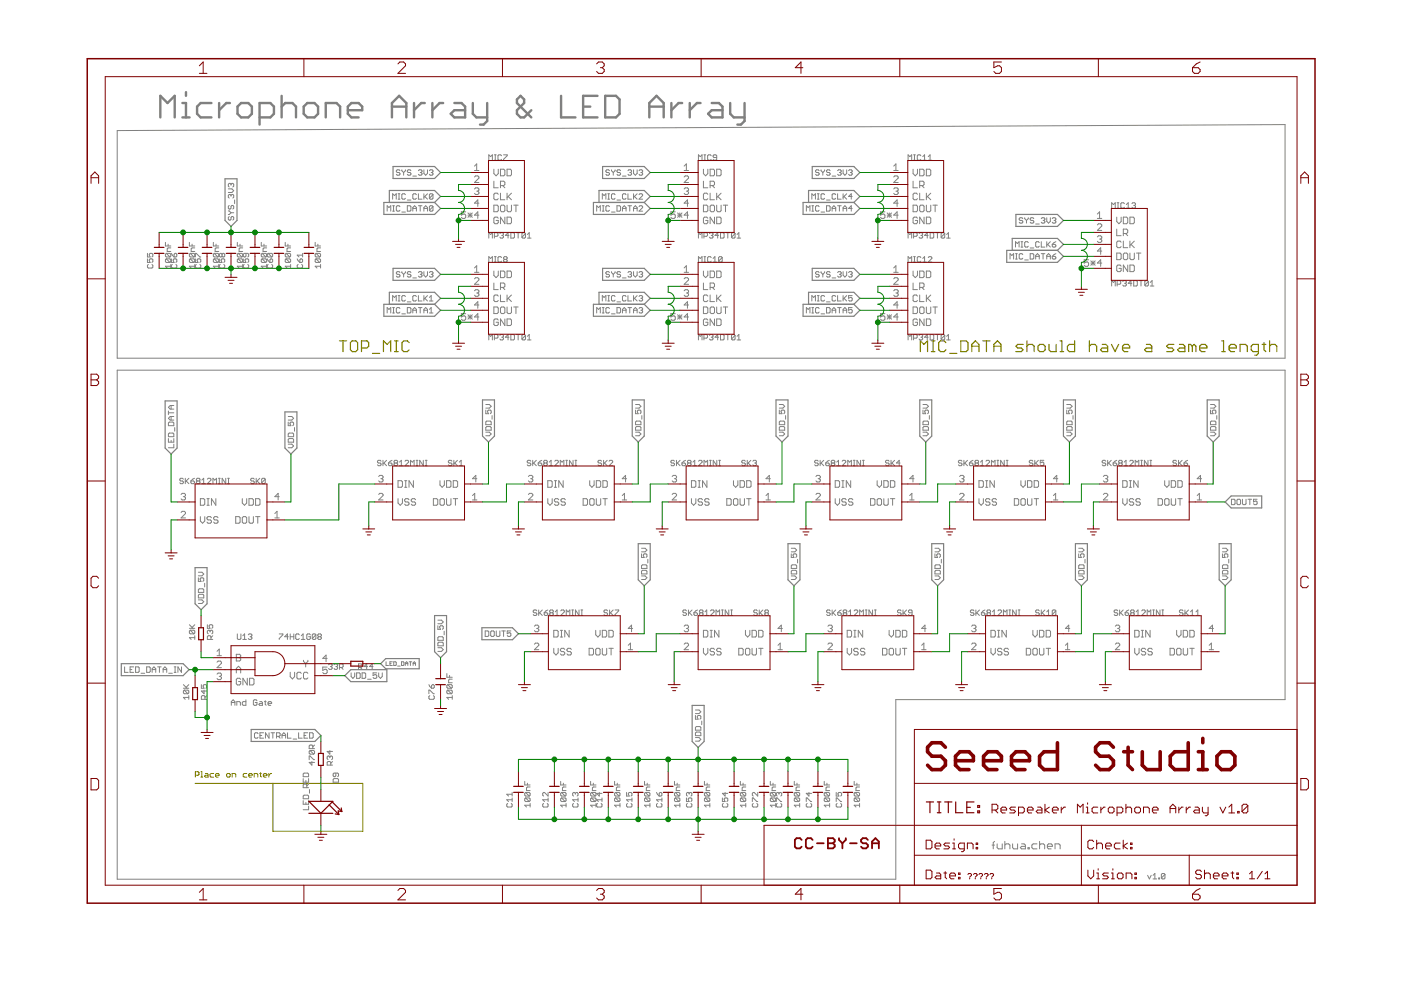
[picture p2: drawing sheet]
<svg xmlns="http://www.w3.org/2000/svg" width="297mm" height="210mm" viewBox="0 0 297 210" stroke-linecap="round" stroke-linejoin="round" font-family="sans-serif">
<g fill="none" stroke="#808000" stroke-width=".25">
<path d="M72 72.3h1.5M72.7 72.3v2.2M74.7 72.3h.7l.4 .3v1.6l-.4 .3h-.7l-.4-.3v-1.6zM76.6 73.8h1.2l.4-.4v-.8l-.4-.3h-1.2v2.2M79 74.9h1.5M81.3 74.5v-2.2l.8 .7 .7-.7v2.2M83.7 72.3h.7M83.7 74.5h.7M84 72.3v2.2M86.7 72.6l-.3-.3h-.8l-.4 .3v1.6l.4 .3h.8l.3-.3M195.1 74.5v-2.2l.8 .7 .8-.7v2.2M197.5 72.3h.7"/>
<path d="M197.5 74.5h.7M197.8 72.3v2.2M200.6 72.6l-.4-.3h-.8l-.4 .3v1.6l.4 .3h.8l.4-.3M201.4 74.9h1.5M203.7 72.3h1.2l.3 .3v1.6l-.3 .3h-1.2zM206 74.5v-1.5l.8-.7 .8 .7v1.5M206 73.4h1.6M208.4 72.3h1.5M209.1 72.3v2.2M210.7 73.4h1.5M210.7 74.5v-1.5l.8-.7 .7 .7v1.5M216.9 73h-1.1l-.4 .4 .4 .4h.7l.4 .4-.4 .3h-1.1"/>
<path d="M217.7 73.4l.4-.4h.8l.4 .4v1.1M217.7 72.3v2.2M220.1 73.4l.4-.4h.7l.4 .4v.8l-.4 .3h-.7l-.4-.3zM222.4 73v1.2l.4 .3h1.1v-1.5M224.7 72.3h.4v2.2M224.7 74.5h.8M227.8 72.3v2.2h-1.1l-.4-.3v-.8l.4-.4h1.1M231 73.4l.4-.4h.7l.4 .4v1.1M231 72.3v2.2M233.7 73h.8l.3 .4v1.1h-1.1l-.4-.3 .4-.4h1.1M235.6 73l.8 1.5 .8-1.5M238 73.8h1.5v-.4l-.4-.4h-.7l-.4 .4v.8l.4 .3h.7"/>
<path d="M243.1 73h.7l.4 .4v1.1h-1.1l-.4-.3 .4-.4h1.1M248.9 73h-1.2l-.3 .4 .3 .4h.8l.4 .4-.4 .3h-1.1M250.1 73h.7l.4 .4v1.1h-1.1l-.4-.3 .4-.4h1.1M252.8 73.4l-.4-.4h-.4v1.5M252.8 73.4v1.1M252.8 73.4l.4-.4 .4 .4v1.1M254.4 73.8h1.5v-.4l-.4-.4h-.8l-.3 .4v.8l.3 .3h.8M259 72.3h.4v2.2M259 74.5h.8M260.6 73.8h1.5v-.4l-.4-.4h-.7l-.4 .4v.8l.4 .3h.7M262.9 74.5v-1.5h1.2l.4 .4v1.1M266.8 74.5h-1.1l-.4-.3v-.8l.4-.4h1.1v1.9l-.4 .4h-.4"/>
<path d="M267.6 73h.8M268 72.6v1.6l.4 .3M269.2 73.4l.4-.4h.7l.4 .4v1.1M269.2 72.3v2.2"/>
</g>
<g fill="none" stroke="#808000" stroke-width=".21">
<path d="M41.4 166.1h35.5v10.2h-19v-10.2M41.4 164.4h.6l.2-.2v-.4l-.2-.2h-.6v1.2M42.6 163.6h.2v1.2M42.6 164.8h.4M43.6 164h.3l.2 .2v.6h-.5l-.2-.2 .2-.2h.5M45.3 164h-.6l-.2 .2v.4l.2 .2h.6M45.7 164.4h.8l-.2-.4h-.4l-.2 .2v.4l.2 .2h.4M48 164.2l.2-.2h.4l.2 .2v.4l-.2 .2h-.4l-.2-.2zM49.2 164.8v-.8h.6l.2 .2v.6M52.3 164h-.5l-.2 .2v.4l.2 .2h.5M52.7 164.4h.8l-.2-.4h-.4l-.2 .2v.4l.2 .2h.4M53.9 164.8v-.8h.6l.2 .2v.6"/>
<path d="M55.1 164h.3M55.2 163.8v.8l.2 .2M55.8 164.4h.8l-.2-.4h-.4l-.2 .2v.4l.2 .2h.4M57 164v.8M57.6 164l-.6 .4"/>
</g>
<g fill="none" stroke="#808080" stroke-width=".51">
<path d="M39.4 19.5v.8M34 24.9v-4.6l1.5 1.5 1.5-1.5v4.6M38.7 21.8h.7v3.1M38.7 24.9h1.5M44.8 21.8h-2.3l-.7 .8v1.5l.7 .8h2.3M46.5 21.8v3.1M48.7 21.8h-.7l-1.5 1.6M51.1 21.8h1.5l.8 .8v1.5l-.8 .8h-1.5l-.7-.8v-1.5zM55 24.9h2.3l.8-.8v-1.5l-.8-.8h-2.3v4.6M59.7 22.6l.8-.8h1.5l.8 .8v2.3M59.7 20.3v4.6M65.2 21.8h1.5l.7 .8v1.5l-.7 .8h-1.5l-.8-.8v-1.5z"/>
<path d="M69.1 24.9v-3.1h2.3l.7 .8v2.3M73.7 23.4h3.1v-.8l-.8-.8h-1.5l-.8 .8v1.5l.8 .8h1.5M83.1 24.9v-3.1l1.5-1.5 1.5 1.5v3.1M83.1 22.6h3M87.8 21.8v3.1M90.1 21.8h-.8l-1.5 1.6M91.7 21.8v3.1M94 21.8h-.8l-1.5 1.6M96.3 21.8h1.6l.7 .8v2.3h-2.3l-.7-.8 .7-.7h2.3M100.2 21.8v2.3l.8 .8h2.3M103.3 21.8v3.9l-.8 .7h-.7M112.6 23.4l-1.5 1.5h-.7l-.8-.8v-.7l1.5-1.6v-.7l-.7-.8-.8 .8v.7l3 3.1"/>
<path d="M119 20.3v4.6h3M123.6 22.6h1.6M126.7 20.3h-3.1v4.6h3.1M128.3 20.3h2.3l.8 .8v3l-.8 .8h-2.3zM137.7 22.6h3M137.7 24.9v-3.1l1.5-1.5 1.5 1.5v3.1M142.3 21.8v3.1M144.6 21.8h-.7l-1.6 1.6M146.2 21.8v3.1M148.5 21.8h-.7l-1.6 1.6M150.9 21.8h1.5l.8 .8v2.3h-2.3l-.8-.8 .8-.7h2.3M154.8 21.8v2.3l.8 .8h2.3"/>
<path d="M157.9 21.8v3.9l-.8 .7h-.8"/>
</g>
<g fill="none" stroke="#808080" stroke-width=".21">
<path d="M24.8 27.7l247.7-1.3v49.5h-247.7zM49 39.1l.2-.2 .4 .2v.4l-.2 .1M49 39.1l-.2-.2-.4 .2v.4l.2 .1M49 39.1v.2M84.8 36.2l-.2-.2h-.4l-.2 .2 .2 .4h.4l.2 .2-.2 .3h-.4l-.2-.1M85.2 36l.4 .6M85.6 36.6v.5M86 36l-.4 .6M87.1 36.2l-.2-.2h-.3l-.2 .2 .2 .4h.3l.2 .2-.2 .3h-.3l-.2-.1M87.5 37.3h.8M88.7 36.2l.2-.2h.4l.2 .2-.2 .4M89.1 36.6h.2"/>
<path d="M89.3 36.6l.2 .2-.2 .3h-.4l-.2-.1M89.9 36v.8l.4 .3 .3-.3v-.8M91 36.2l.2-.2h.4l.2 .2-.2 .4M91.4 36.6h.2M91.6 36.6l.2 .2-.2 .3h-.4l-.2-.1M100.6 37.5l.2-.2h.5l.2 .2v.3l-.9 .9h.9M100.6 35.2l.5-.4v1.4M100.6 36.2h.9M103.6 34v-1.2l.4 .4 .4-.4v1.2M104.7 35.9v.9l.5 .5 .4-.5v-.9M104.7 38.4v1.4h.9M104.8 34h.4"/>
<path d="M104.8 32.8h.4M105 32.8v1.2M106.1 35.9h.7l.2 .2v.9l-.2 .3h-.7zM106.1 39.3h.7l.2-.2v-.4l-.2-.3h-.7v1.4M106.3 33l-.1-.2h-.4l-.2 .2v.8l.2 .2h.4l.1-.2M106.6 39.3l.4 .5M106.8 32.8h.7l-.7 1.2M107.5 35.9h.7l.2 .2v.9l-.2 .3h-.7zM129.2 36.2l-.2-.2h-.3l-.2 .4 .2 .2h.3l.2 .4-.2 .1h-.3l-.2-.1M129.6 36l.4 .6M130 36.6v.5M130.4 36l-.4 .6"/>
<path d="M131.6 36.2l-.2-.2h-.4l-.2 .4 .2 .2h.4l.2 .4-.2 .1h-.4l-.2-.1M132 37.3h.7M133.1 36.2l.2-.2h.4l.2 .2-.2 .4M133.5 36.6h.2M133.7 36.6l.2 .2-.2 .3h-.4l-.2-.1M134.3 36v.8l.4 .3 .4-.3v-.8M135.5 36.2l.2-.2h.4l.1 .2-.1 .4M135.9 36.6h.2M136.1 36.6l.1 .2-.1 .3h-.4l-.2-.1M145.1 37.5l.2-.2h.5l.2 .2v.3l-.9 .9h.9M145.1 35.2l.4-.4v1.4M145.1 36.2h.9"/>
<path d="M148.1 34v-1.2l.4 .4 .3-.4v1.2M149.1 35.9v.9l.5 .5 .5-.5v-.9M149.1 38.4v1.4h1M149.2 34h.4M149.2 32.8h.4M149.4 32.8v1.2M150.6 35.9h.7l.2 .2v.9l-.2 .3h-.7zM150.6 39.3h.7l.2-.2v-.4l-.2-.3h-.7v1.4M150.8 33l-.2-.2h-.4l-.2 .2v.8l.2 .2h.4l.2-.2M151 39.3l.5 .5M152 33.4h-.6l-.2-.2 .2-.4h.4l.2 .2v.8l-.2 .2h-.4l-.2-.2M152 35.9h.7l.2 .2v.9l-.2 .3h-.7z"/>
<path d="M173.7 36.2l-.2-.2h-.4l-.2 .4 .2 .2h.4l.2 .4-.2 .1h-.4l-.2-.1M174.1 36l.4 .6M174.5 36.6v.5M174.8 36l-.3 .6M176 36.2l-.2-.2h-.4l-.2 .4 .2 .2h.4l.2 .4-.2 .1h-.4l-.2-.1M176.4 37.3h.8M177.6 36.2l.2-.2h.4l.2 .2-.2 .4M178 36.6h.2M178.2 36.6l.2 .2-.2 .3h-.4l-.2-.1M178.8 36v.8l.3 .3 .4-.3v-.8M179.9 36.2l.2-.2h.4l.2 .2-.2 .4M180.3 36.6h.2"/>
<path d="M180.5 36.6l.2 .2-.2 .3h-.4l-.2-.1M189.5 37.5l.2-.2h.5l.2 .2v.3l-.9 .9h.9M189.5 36.2h.9M189.5 35.2l.4-.4v1.4M192.5 34v-1.2l.4 .4 .4-.4v1.2M193.6 38.4v1.4h.9M193.6 35.9v.9l.5 .5 .4-.5v-.9M193.7 34h.4M193.7 32.8h.4M193.9 32.8v1.2M195 35.9h.7l.2 .2v.9l-.2 .3h-.7zM195 39.3h.7l.2-.2v-.4l-.2-.3h-.7v1.4"/>
<path d="M195.2 33l-.1-.2h-.4l-.2 .2v.8l.2 .2h.4l.1-.2M195.5 39.3l.4 .5M195.6 34h.8M195.6 33.2l.4-.4v1.2M196.4 35.9h.7l.2 .2v.9l-.2 .3h-.7zM196.8 34h.8M196.8 33.2l.4-.4v1.2M31.3 54.9v.7h.5l-.2-.3 .2-.4h.4l.2 .2v.4l-.2 .1M31.3 53.7v.8h.5l-.2-.4 .2-.4h.4l.2 .2v.4l-.2 .2M31.5 56.1l-.2 .2v.3l.2 .2h.7l.2-.2v-.3l-.2-.2M35.1 51.4v.8h1.1M35.3 53.7h.7l.2 .2v.4l-.2 .2"/>
<path d="M35.3 54.9h.7l.2 .2v.4l-.2 .1M35.3 54.9l-.2 .2v.4l.2 .1h.7M35.3 53.7l-.2 .2v.4l.2 .2h.7M35.3 54.9l.7 .7M35.3 53.7l.7 .8M35.6 51.8v.4M36.2 52.6h-.6l-.1 .1v.6h.7M36.2 56.5h-1.1l.4 .3M36.2 56.1v.7M36.3 54.9v.7h.6l-.2-.3 .2-.4h.4l.2 .2v.4l-.2 .1M36.3 53.7l.6 .8M36.5 56.1l-.2 .2v.3l.2 .2h.8l.2-.2v-.3l-.2-.2"/>
<path d="M36.9 53.9l.4-.2 .2 .2v.4l-.2 .2h-.4zM40.2 51.4v.8h1.1M40.3 54.9l-.1 .2v.4l.1 .1h.8M40.3 54.9h.8l.2 .2v.4l-.2 .1M40.3 53.7l-.1 .2v.4l.1 .2h.8M40.3 53.7h.8l.2 .2v.4l-.2 .2M40.3 54.9l.8 .7M40.3 53.7l.8 .8M40.7 51.8v.4M41.3 52.6h-.6l-.2 .1v.6h.8M41.3 56.5h-1.1l.3 .3M41.3 56.1v.7"/>
<path d="M41.4 54.9v.7h.6l-.2-.3 .2-.4h.4l.2 .2v.4l-.2 .1M41.4 54.5v-.8l1.2 .8M41.6 56.1l-.2 .2v.3l.2 .2h.8l.2-.2v-.3l-.2-.2M45.2 51.4v.8h1.2M45.4 54.9l-.2 .2v.4l.2 .1h.8M45.4 54.9h.8l.2 .2v.4l-.2 .1M45.4 53.7l-.2 .2v.4l.2 .2h.8M45.4 53.7h.8l.2 .2v.4l-.2 .2M45.4 54.9l.8 .7M45.4 53.7l.8 .8M45.8 51.8v.4M46.4 52.6h-.6l-.2 .1v.6h.8"/>
<path d="M46.4 56.5h-1.2l.4 .3M46.4 56.1v.7M46.5 54.9v.7h.6l-.2-.3 .2-.4h.4l.1 .2v.4l-.1 .1M46.7 56.1l-.2 .2v.3l.2 .2h.8l.1-.2v-.3l-.1-.2M47.1 53.9l-.2-.2-.4 .2v.4l.2 .2 .4-.2M47.1 53.9l.2-.2 .3 .2v.4l-.1 .2-.4-.2M47.1 53.9v.4M48.4 44.7l.6 .4M48.4 40h.8l.4 .4-.4 .4h-.8M48.6 43.6l-.2 .2v.3l.4 .2 .2-.2v-.3l.4-.2 .2 .2v.3l-.2 .2M48.6 45.9l-.2 .2v.4l.2 .2 .4-.2v-.4l.2-.2 .4 .2v.4l-.2 .2M49 45.1l-.6 .4"/>
<path d="M49 41.4l-.2-.2-.4 .2v.4l.2 .2M49 41.4l.2-.2 .4 .2v.4l-.2 .2M49 41.4v.2M49 45.1h.6M49.7 42.4v.8M50.3 51.4v.8h1.2M50.5 54.9l-.2 .2v.4l.2 .1h.8M50.5 54.9h.8l.2 .2v.4l-.2 .1M50.5 53.7l-.2 .2v.4l.2 .2h.8M50.5 53.7h.8l.2 .2v.4l-.2 .2M50.5 54.9l.8 .7M50.5 53.7l.8 .8"/>
<path d="M50.9 51.8v.4M51.5 52.6h-.6l-.2 .1v.6h.8M51.5 56.5h-1.2l.4 .3M51.5 56.1v.7M51.6 54.9v.7h.6l-.2-.3 .2-.4h.3l.2 .2v.4l-.2 .1M51.8 56.1l-.2 .2v.3l.2 .2h.7l.2-.2v-.3l-.2-.2M52.2 53.7v.6l-.2 .2-.4-.2v-.4l.2-.2h.7l.2 .2v.4l-.2 .2M55.4 51.4v.8h1.1M55.6 54.9l-.2 .2v.4l.2 .1h.7M55.6 54.9h.7l.2 .2v.4l-.2 .1M55.6 53.7l-.2 .2v.4l.2 .2h.7M55.6 53.7h.7l.2 .2v.4l-.2 .2"/>
<path d="M55.6 54.9l.7 .7M55.6 53.7l.7 .8M56 51.8v.4M56.5 52.6h-.5l-.2 .1v.6h.7M56.5 56.5h-1.1l.4 .3M56.5 56.1v.7M56.7 54.9l.5 .7M56.9 53.7l-.2 .2v.4l.2 .2h.7M56.9 53.7h.7l.2 .2v.4l-.2 .2M56.9 56.1l-.2 .2v.3l.2 .2h.7l.2-.2v-.3l-.2-.2M56.9 53.7l.7 .8M57.2 55.1l.2-.2 .4 .2v.4l-.2 .1h-.4z"/>
<path d="M60.5 51.4v.8h1.1M60.7 54.9l-.2 .2v.4l.2 .1h.7M60.7 54.9h.7l.2 .2v.4l-.2 .1M60.7 53.7l-.2 .2v.4l.2 .2h.7M60.7 53.7h.7l.2 .2v.4l-.2 .2M60.7 54.9l.7 .7M60.7 53.7l.7 .8M61 51.8v.4M61.6 52.6h-.6l-.1 .1v.6h.7M61.6 56.5h-1.1l.4 .3M61.6 56.1v.7M63 54.9l.6 .7"/>
<path d="M63.2 56.1l-.2 .2v.3l.2 .2h.8l.2-.2v-.3l-.2-.2M63.6 55.1l.2-.2 .4 .2v.4l-.2 .1h-.4zM64.2 53.7v.8M64.2 54.1h-1.2l.4 .4M66.8 51.4v.8h1.2M67 54.9l-.2 .2v.4l.2 .1h.8M67 54.9h.8l.2 .2v.4l-.2 .1M67 53.7l-.2 .2v.4l.2 .2h.8M67 53.7h.8l.2 .2v.4l-.2 .2M67 54.9l.8 .7M67 53.7l.8 .8M67.4 51.8v.4"/>
<path d="M68 52.6h-.6l-.2 .1v.6h.8M68 56.5h-1.2l.4 .3M68 56.1v.7M82.1 44.8v-1.2l.4 .4 .3-.4v1.2M83.2 42.2v-1.1l.4 .4 .4-.4v1.1M83.2 44.8h.4M83.2 43.6h.4M83.4 43.6v1.2M84.4 42.2h.4M84.4 41.1h.4M84.6 41.1v1.1M84.8 43.8l-.2-.2h-.4l-.2 .2v.8l.2 .2h.4l.2-.2"/>
<path d="M84.8 57.8l-.2-.2h-.4l-.2 .2 .2 .4h.4l.2 .2-.2 .3h-.4l-.2-.2M85.2 57.6l.4 .6M85.2 45h.8M85.6 58.2v.5M86 41.3l-.2-.2h-.4l-.2 .2v.7l.2 .2h.4l.2-.2M86 57.6l-.4 .6M86.4 43.6h.5l.2 .2v.8l-.2 .2h-.5zM86.4 42.4h.7M87.1 57.8l-.2-.2h-.3l-.2 .2 .2 .4h.3l.2 .2-.2 .3h-.3l-.2-.2M87.5 58.9h.8M87.5 44.8v-.8l.4-.4 .4 .4v.8M87.5 44.2h.8"/>
<path d="M88.3 41.3l-.2-.2h-.4l-.2 .2v.7l.2 .2h.4l.2-.2M88.7 57.8l.2-.2h.4l.2 .2-.2 .4M88.7 41.1v1.1h.8M88.7 43.6h.8M89.1 58.2h.2M89.1 43.6v1.2M89.3 58.2l.2 .2-.2 .3h-.4l-.2-.2M89.9 41.1v1.1M89.9 44.8v-.8l.4-.4 .3 .4v.8M89.9 57.6v.8l.4 .3 .3-.3v-.8M89.9 44.2h.7M90.1 41.7l.5 .5"/>
<path d="M90.6 41.1l-.7 .7M91 57.8l.2-.2h.4l.2 .2-.2 .4M91.4 58.2h.2M91.6 58.2l.2 .2-.2 .3h-.4l-.2-.2M91.8 43.8l-.2-.2h-.4l-.2 .2v.8M91.8 41.3v.7l-.2 .2h-.4l-.2-.2M91.8 43.8v.8l-.2 .2h-.4l-.2-.2M91.8 41.3l-.2-.2h-.4l-.2 .2v.7M91.8 41.3l-.8 .7M91.8 43.8l-.8 .8M98.7 44.9h-.9v.7l.7-.2 .2 .2v.5l-.2 .2h-.5l-.2-.2M99.2 45.1l.9 1"/>
<path d="M99.2 45.6h.9M99.7 45.1v1M100.1 45.1l-.9 1M100.6 40.1l.2-.3h.5l.2 .3-.2 .4M100.6 59.1l.2-.2h.5l.2 .2v.3l-.9 .9h.9M100.6 56.8l.5-.5v1.4M100.6 57.7h.9M101.1 40.5h.2M101.3 40.5l.2 .3-.2 .4h-.5l-.2-.2M101.5 43.1h-.9l.7-.7v1.4M101.5 45.6h-.9l.7-.7v1.4M103.6 50.5v-1.2l.4 .4 .4-.4v1.2"/>
<path d="M103.6 55.6v-1.2l.4 .4 .4-.4v1.2M104.7 43.5h.7l.2 .2v1l-.2 .2h-.7zM104.7 57.5v.9l.5 .5 .4-.5v-.9M104.8 50.1h.6l.2-.2v-.4l-.2-.2h-.6v1.2M104.8 55.6h.4M104.8 54.4h.4M105 54.4v1.2M105.6 46.3l-.2-.3h-.5l-.2 .3v.9l.2 .2h.5l.2-.2v-.5h-.4M105.6 41.2l-.2-.2h-.5l-.2 .2v.9l.2 .3h.5l.2-.3M106 49.5l.2-.2h.4l.1 .2-.1 .4M106.1 41v1.4h.9M106.1 57.5h.7l.2 .2v.9l-.2 .3h-.7z"/>
<path d="M106.3 54.6l-.1-.2h-.4l-.2 .2v.8l.2 .2h.4l.1-.2M106.3 43.5h.5l.2 .2v1l-.2 .2h-.5l-.2-.2v-1zM106.4 49.9h.2M106.6 49.9l.1 .2-.1 .4h-.4l-.2-.2M107 55l-.2-.2 .2-.4h.3l.2 .2-.2 .4M107 55l-.2 .2 .2 .4h.3l.2-.2-.2-.4M107 55h.3M107 46v1.4l-.9-1.4v1.4M107.5 43.5v1.2l.2 .2h.5l.2-.2v-1.2M107.5 41v1.4M107.5 46h.7l.2 .3v.9l-.2 .2h-.7zM107.5 57.5h.7l.2 .2v.9l-.2 .3h-.7z"/>
<path d="M107.7 41.7l.7 .7M107.9 49.9h-.8l.6-.6v1.2M108.3 49.3h.6l.2 .2v.8l-.2 .2h-.6zM108.4 41l-.9 .9M108.9 43.5h1M109.4 43.5v1.4M109.5 49.3h.8M109.9 49.3v1.2M111.4 49.5l-.2-.2h-.4l-.1 .2v.8M111.4 49.5v.8l-.2 .2h-.4l-.1-.2M111.4 49.5l-.7 .8M111.8 50.5h.8"/>
<path d="M111.8 49.7l.4-.4v1.2M126.5 44.8v-1.2l.4 .4 .4-.4v1.2M127.7 42.2v-1.1l.4 .4 .4-.4v1.1M127.7 44.8h.4M127.7 43.6h.4M127.9 43.6v1.2M128.9 42.2h.3M128.9 41.1h.3M129.1 41.1v1.1M129.2 57.8l-.2-.2h-.3l-.2 .4 .2 .2h.3l.2 .3-.2 .2h-.3l-.2-.2M129.2 43.8l-.2-.2h-.3l-.2 .2v.8l.2 .2h.3l.2-.2M129.6 57.6l.4 .6"/>
<path d="M129.6 45h.8M130 58.2v.5M130.4 41.3l-.2-.2h-.4l-.2 .2v.7l.2 .2h.4l.2-.2M130.4 57.6l-.4 .6M130.8 43.6h.6l.2 .2v.8l-.2 .2h-.6zM130.8 42.4h.8M131.6 57.8l-.2-.2h-.4l-.2 .4 .2 .2h.4l.2 .3-.2 .2h-.4l-.2-.2M132 58.9h.7M132 44.2h.7M132 44.8v-.8l.4-.4 .3 .4v.8M132.7 41.3l-.2-.2h-.3l-.2 .2v.7l.2 .2h.3l.2-.2M133.1 57.8l.2-.2h.4l.2 .2-.2 .4"/>
<path d="M133.1 41.1v1.1h.8M133.1 43.6h.8M133.5 58.2h.2M133.5 43.6v1.2M133.7 58.2l.2 .2-.2 .3h-.4l-.2-.2M134.3 41.1v1.1M134.3 44.8v-.8l.4-.4 .4 .4v.8M134.3 57.6v.8l.4 .3 .4-.3v-.8M134.3 44.2h.8M134.5 41.7l.6 .5M135.1 41.1l-.8 .7M135.5 57.8l.2-.2h.4l.1 .2-.1 .4"/>
<path d="M135.5 43.8l.2-.2h.4l.1 .2v.2l-.7 .8h.7M135.5 41.3l.2-.2h.4l.1 .2v.2l-.7 .7h.7M135.9 58.2h.2M136.1 58.2l.1 .2-.1 .3h-.4l-.2-.2M143.2 44.9h-1v.7l.7-.2 .3 .2v.5l-.3 .2h-.4l-.3-.2M143.7 45.1l.9 1M143.7 45.6h.9M144.1 45.1v1M144.6 45.1l-.9 1M145.1 59.1l.2-.2h.5l.2 .2v.3l-.9 .9h.9M145.1 40.1l.2-.3h.5l.2 .3-.2 .4M145.1 56.8l.4-.5v1.4"/>
<path d="M145.1 57.7h.9M145.5 40.5h.3M145.8 40.5l.2 .3-.2 .4h-.5l-.2-.2M146 43.1h-.9l.7-.7v1.4M146 45.6h-.9l.7-.7v1.4M148.1 50.5v-1.2l.4 .4 .3-.4v1.2M148.1 55.6v-1.2l.4 .4 .3-.4v1.2M149.1 43.5h.7l.3 .2v1l-.3 .2h-.7zM149.1 57.5v.9l.5 .5 .5-.5v-.9M149.2 50.1h.6l.2-.2v-.4l-.2-.2h-.6v1.2M149.2 55.6h.4M149.2 54.4h.4"/>
<path d="M149.4 54.4v1.2M150.1 46.3l-.3-.3h-.4l-.3 .3v.9l.3 .2h.4l.3-.2v-.5h-.5M150.1 41.2l-.3-.2h-.4l-.3 .2v.9l.3 .3h.4l.3-.3M150.4 49.5l.2-.2h.4l.2 .2-.2 .4M150.6 43.7l.2-.2h.5l.2 .2v1l-.2 .2h-.5l-.2-.2zM150.6 41v1.4h.9M150.6 57.5h.7l.2 .2v.9l-.2 .3h-.7zM150.8 49.9h.2M150.8 54.6l-.2-.2h-.4l-.2 .2v.8l.2 .2h.4l.2-.2M151 49.9l.2 .2-.2 .4h-.4l-.2-.2M151.2 54.8l.4-.4v1.2M151.2 55.6h.8"/>
<path d="M151.5 46v1.4l-.9-1.4v1.4M152 43.5v1.2l.2 .2h.5l.2-.2v-1.2M152 41v1.4M152 46h.7l.2 .3v.9l-.2 .2h-.7zM152 57.5h.7l.2 .2v.9l-.2 .3h-.7zM152.2 41.7l.7 .7M152.4 49.9h-.8l.6-.6v1.2M152.8 49.3h.5l.2 .2v.8l-.2 .2h-.5zM152.9 41l-.9 .9M153.1 54.6v.8l-.2 .2h-.4l-.1-.2M153.1 54.6l-.2-.2h-.4l-.1 .2v.8M153.1 54.6l-.7 .8"/>
<path d="M153.4 43.5h.9M153.8 43.5v1.4M153.9 49.3h.8M154.3 49.3v1.2M155.9 49.5l-.2-.2h-.4l-.2 .2v.8M155.9 49.5v.8l-.2 .2h-.4l-.2-.2M155.9 49.5l-.8 .8M156.3 50.5h.7M156.3 49.7l.4-.4v1.2M171 44.8v-1.2l.3 .4 .4-.4v1.2M172.1 42.2v-1.1l.4 .4 .4-.4v1.1M172.1 44.8h.4"/>
<path d="M172.1 43.6h.4M172.3 43.6v1.2M173.3 42.2h.4M173.3 41.1h.4M173.5 41.1v1.1M173.7 57.8l-.2-.2h-.4l-.2 .4 .2 .2h.4l.2 .3-.2 .2h-.4l-.2-.2M173.7 43.8l-.2-.2h-.4l-.2 .2v.8l.2 .2h.4l.2-.2M174.1 57.6l.4 .6M174.1 45h.7M174.5 58.2v.5M174.8 41.3l-.2-.2h-.3l-.2 .2v.7l.2 .2h.3l.2-.2M174.8 57.6l-.3 .6"/>
<path d="M175.2 43.6h.6l.2 .2v.8l-.2 .2h-.6zM175.2 42.4h.8M176 57.8l-.2-.2h-.4l-.2 .4 .2 .2h.4l.2 .3-.2 .2h-.4l-.2-.2M176.4 58.9h.8M176.4 44.2h.8M176.4 44.8v-.8l.4-.4 .4 .4v.8M177.2 41.3l-.2-.2h-.4l-.2 .2v.7l.2 .2h.4l.2-.2M177.6 57.8l.2-.2h.4l.2 .2-.2 .4M177.6 41.1v1.1h.8M177.6 43.6h.8M178 58.2h.2M178 43.6v1.2"/>
<path d="M178.2 58.2l.2 .2-.2 .3h-.4l-.2-.2M178.8 41.1v1.1M178.8 44.8v-.8l.3-.4 .4 .4v.8M178.8 57.6v.8l.3 .3 .4-.3v-.8M178.8 44.2h.7M178.9 41.7l.6 .5M179.5 41.1l-.7 .7M179.9 57.8l.2-.2h.4l.2 .2-.2 .4M180.3 58.2h.2M180.5 58.2l.2 .2-.2 .3h-.4l-.2-.2M180.7 44.2h-.8l.6-.6v1.2M180.7 41.7h-.8l.6-.6v1.1"/>
<path d="M187.6 44.9h-.9v.7l.7-.2 .2 .2v.5l-.2 .2h-.5l-.2-.2M188.1 45.6h.9M188.1 45.1l.9 1M188.6 45.1v1M189 45.1l-.9 1M189.5 59.1l.2-.2h.5l.2 .2v.3l-.9 .9h.9M189.5 40.1l.2-.3h.5l.2 .3-.2 .4M189.5 57.7h.9M189.5 56.8l.4-.5v1.4M189.9 40.5h.3M190.2 40.5l.2 .3-.2 .4h-.5l-.2-.2M190.4 43.1h-.9l.7-.7v1.4"/>
<path d="M190.4 45.6h-.9l.7-.7v1.4M192.5 50.5v-1.2l.4 .4 .4-.4v1.2M192.5 55.6v-1.2l.4 .4 .4-.4v1.2M193.6 43.5h.7l.2 .2v1l-.2 .2h-.7zM193.6 57.5v.9l.5 .5 .4-.5v-.9M193.7 50.1h.6l.2-.2v-.4l-.2-.2h-.6v1.2M193.7 55.6h.4M193.7 54.4h.4M193.9 54.4v1.2M194.5 46.3l-.2-.3h-.5l-.2 .3v.9l.2 .2h.5l.2-.2v-.5h-.4M194.5 41.2l-.2-.2h-.5l-.2 .2v.9l.2 .3h.5l.2-.3M194.9 49.5l.2-.2h.3l.2 .2-.2 .4"/>
<path d="M195 41v1.4h.9M195 57.5h.7l.2 .2v.9l-.2 .3h-.7zM195.2 43.5h.5l.2 .2v1l-.2 .2h-.5l-.2-.2v-1zM195.2 49.9h.2M195.2 54.6l-.1-.2h-.4l-.2 .2v.8l.2 .2h.4l.1-.2M195.4 49.9l.2 .2-.2 .4h-.3l-.2-.2M195.6 54.8l.4-.4v1.2M195.6 55.6h.8M195.9 46v1.4l-.9-1.4v1.4M196.4 43.5v1.2l.2 .2h.5l.2-.2v-1.2M196.4 46h.7l.2 .3v.9l-.2 .2h-.7zM196.4 57.5h.7l.2 .2v.9l-.2 .3h-.7z"/>
<path d="M196.4 41v1.4M196.6 41.7l.7 .7M196.8 49.9h-.8l.6-.6v1.2M196.8 54.6l.2-.2h.4l.2 .2v.2l-.8 .8h.8M197.2 49.3h.6l.2 .2v.8l-.2 .2h-.6zM197.3 41l-.9 .9M197.8 43.5h.9M198.3 43.5v1.4M198.4 49.3h.7M198.8 49.3v1.2M200.3 49.5l-.2-.2h-.4l-.2 .2v.8M200.3 49.5v.8l-.2 .2h-.4l-.2-.2"/>
<path d="M200.3 49.5l-.8 .8M200.7 50.5h.8M200.7 49.7l.4-.4v1.2M214.1 54.9v-1.1l.4 .4 .4-.4v1.1M215.3 52.4v-1.2l.4 .4 .4-.4v1.2M215.3 54.9h.4M215.3 53.8h.4M215.5 53.8v1.1M216.5 52.4h.4M216.5 51.2h.4M216.7 51.2v1.2M216.9 46.4l-.2-.2h-.4l-.2 .3 .2 .2h.4l.2 .4-.2 .2h-.4l-.2-.2"/>
<path d="M216.9 54l-.2-.2h-.4l-.2 .2v.7l.2 .2h.4l.2-.2M217.3 46.2l.3 .5M217.3 55.1h.7M217.6 46.7v.6M218 51.4l-.2-.2h-.4l-.1 .2v.8l.1 .2h.4l.2-.2M218 46.2l-.4 .5M218.4 53.8h.6l.2 .2v.7l-.2 .2h-.6zM218.4 52.6h.8M219.2 46.4l-.2-.2h-.4l-.2 .3 .2 .2h.4l.2 .4-.2 .2h-.4l-.2-.2M219.6 47.5h.7M219.6 54.9v-.7l.4-.4 .3 .4v.7M219.6 54.4h.7"/>
<path d="M220.3 51.4l-.1-.2h-.4l-.2 .2v.8l.2 .2h.4l.1-.2M220.8 46.4l.2-.2h.3l.2 .2-.2 .3M220.8 51.2v1.2h.7M220.8 53.8h.7M221.1 46.7h.2M221.1 53.8v1.1M221.3 46.7l.2 .2-.2 .4h-.3l-.2-.2M221.9 46.2v.7l.4 .4 .4-.4v-.7M221.9 51.2v1.2M221.9 54.9v-.7l.4-.4 .4 .4v.7M221.9 54.4h.8M222.1 51.8l.6 .6"/>
<path d="M222.7 51.2l-.8 .8M223.1 51.8h.6l.2 .4-.2 .2h-.4l-.2-.2zM223.1 54.4h.6l.2 .3-.2 .2h-.4l-.2-.2zM223.1 46.4l.2-.2h.4l.2 .2-.2 .3M223.5 46.7h.2M223.7 46.7l.2 .2-.2 .4h-.4l-.2-.2M223.9 51.2l-.8 .6M223.9 53.8l-.8 .6M230.8 55.1h-.9v.7l.7-.3 .2 .3v.4l-.2 .3h-.5l-.2-.3M231.3 55.3l.9 .9M231.3 55.8h.9M231.7 55.3v.9"/>
<path d="M232.2 55.3l-.9 .9M232.7 45.4l.4-.5v1.4M232.7 47.7l.2-.2h.5l.2 .2v.2l-.9 1h.9M232.7 46.3h.9M232.7 50.2l.2-.2h.5l.2 .2-.2 .5M233.1 50.7h.3M233.4 50.7l.2 .2-.2 .5h-.5l-.2-.2M233.6 55.8h-.9l.7-.7v1.4M233.6 53.2h-.9l.7-.7v1.4M235.7 44.1v-1.1l.4 .4 .4-.4v1.1M236.8 46v1l.4 .4 .5-.4v-1M236.8 48.6v1.4h.9"/>
<path d="M236.8 53.7h.7l.2 .2v.9l-.2 .3h-.7zM236.9 44.1h.3M236.9 43h.3M237 43v1.1M237.7 56.4l-.2-.2h-.5l-.2 .2v1l.2 .2h.5l.2-.2v-.5h-.5M237.7 51.4l-.2-.3h-.5l-.2 .3v.9l.2 .2h.5l.2-.2M238 59.7l.2-.2h.4l.2 .2-.2 .4M238.2 46h.7l.2 .3v.9l-.2 .2h-.7zM238.2 49.5h.7l.2-.2v-.5l-.2-.2h-.7v1.4M238.2 51.1v1.4h.9M238.4 43.2l-.2-.2h-.4l-.2 .2v.7l.2 .2h.4l.2-.2M238.4 53.7h.5l.2 .2v.9l-.2 .3h-.5l-.2-.3v-.9z"/>
<path d="M238.6 49.5l.5 .5M238.8 44.1h.8M238.8 43.4l.4-.4v1.1M239.1 56.2v1.4l-.9-1.4v1.4M239.6 56.2h.7l.2 .2v1l-.2 .2h-.7zM239.6 46h.7l.2 .3v.9l-.2 .2h-.7zM239.6 53.7v1.1l.2 .3h.5l.2-.3v-1.1M239.6 51.1v1.4M239.8 51.8l.7 .7M240 43.2l.2-.2h.4l.1 .2-.1 .4M240.4 59.5h.5l.2 .2v.8l-.2 .1h-.5zM240.4 43.6h.2"/>
<path d="M240.5 51.1l-.9 .9M240.6 43.6l.1 .2-.1 .3h-.4l-.2-.2M241 53.7h.9M241.4 53.7v1.4M241.5 59.5h.8M241.9 59.5v1.1M243.5 59.7l-.2-.2h-.4l-.2 .2v.8M243.5 59.7v.8l-.2 .1h-.4l-.2-.1M243.5 59.7l-.8 .8M243.9 59.9l.4-.4v1.1M24.8 78.5h247.7v69.8h-82.6v38.1h-165.1zM82.1 66.4v-1.2l.4 .4 .3-.4v1.2"/>
<path d="M83.2 63.8v-1.1l.4 .4 .4-.4v1.1M83.2 66.4h.4M83.2 65.2h.4M83.4 65.2v1.2M84.4 63.8h.4M84.4 62.7h.4M84.6 62.7v1.1M84.8 65.4l-.2-.2h-.4l-.2 .2v.8l.2 .2h.4l.2-.2M85.2 66.5h.8M86 62.9l-.2-.2h-.4l-.2 .2v.7l.2 .2h.4l.2-.2M86.4 65.2h.5l.2 .2v.8l-.2 .2h-.5zM86.4 64h.7"/>
<path d="M87.5 66.4v-.8l.4-.4 .4 .4v.8M87.5 65.8h.8M88.3 62.9l-.2-.2h-.4l-.2 .2v.7l.2 .2h.4l.2-.2M88.7 62.7v1.1h.8M88.7 65.2h.8M89.1 65.2v1.2M89.9 62.7v1.1M89.9 66.4v-.8l.4-.4 .3 .4v.8M89.9 65.8h.7M90.1 63.2l.5 .6M90.6 62.7l-.7 .7M91 63.8h.8"/>
<path d="M91 66.4h.8M91 65.6l.4-.4v1.2M91 63.1l.4-.4v1.1M98.7 66.5h-.9v.7l.5-.2 .4 .2v.5l-.2 .2h-.5l-.2-.2M99.2 66.7l.9 1M99.2 67.2h.9M99.7 66.7v1M100.1 66.7l-.9 1M100.6 61.7l.2-.3h.5l.2 .3-.2 .4M101.1 62.1h.2M101.3 62.1l.2 .3-.2 .4h-.5l-.2-.2M101.5 64.7h-.9l.7-.7v1.4"/>
<path d="M101.5 67.2h-.9l.7-.7v1.4M103.6 72.1v-1.2l.4 .4 .4-.4v1.2M104.7 65.1h.7l.2 .2v1l-.2 .2h-.7zM104.7 60v1.4h.9M104.8 71.7h.6l.2-.2v-.4l-.2-.2h-.6v1.2M105.6 62.8l-.2-.3h-.5l-.2 .3v.9l.2 .2h.5l.2-.2M105.6 67.9l-.2-.3h-.5l-.2 .3v.9l.2 .2h.5l.2-.2v-.5h-.4M106 71.1l.2-.2h.4l.1 .2-.1 .4M106.1 60.9h.7l.2-.2v-.5l-.2-.2h-.7v1.4M106.1 62.5v1.4h.9M106.3 65.1h.5l.2 .2v1l-.2 .2h-.5l-.2-.2v-1zM106.4 71.5h.2"/>
<path d="M106.6 71.5l.1 .2-.1 .4h-.4l-.2-.2M106.6 60.9l.4 .5M107 67.6v1.4l-.9-1.4v1.4M107.5 62.5v1.4M107.5 65.1v1.2l.2 .2h.5l.2-.2v-1.2M107.5 67.6h.7l.2 .3v.9l-.2 .2h-.7zM107.7 63.2l.7 .7M107.9 71.5h-.8l.6-.6v1.2M108.3 70.9h.6l.2 .2v.8l-.2 .2h-.6zM108.4 62.5l-.9 1M108.9 65.1h1M109.4 65.1v1.4"/>
<path d="M109.5 70.9h.8M109.9 70.9v1.2M111.4 71.1l-.2-.2h-.4l-.1 .2v.8M111.4 71.1v.8l-.2 .2h-.4l-.1-.2M111.4 71.1l-.7 .8M111.8 71.3l.4-.4v1.2M111.8 72.1h.8M126.5 66.4v-1.2l.4 .4 .4-.4v1.2M127.7 63.8v-1.1l.4 .4 .4-.4v1.1M127.7 66.4h.4M127.7 65.2h.4M127.9 65.2v1.2"/>
<path d="M128.9 63.8h.3M128.9 62.7h.3M129.1 62.7v1.1M129.2 65.4l-.2-.2h-.3l-.2 .2v.8l.2 .2h.3l.2-.2M129.6 66.5h.8M130.4 62.9l-.2-.2h-.4l-.2 .2v.7l.2 .2h.4l.2-.2M130.8 65.2h.6l.2 .2v.8l-.2 .2h-.6zM130.8 64h.8M132 66.4v-.8l.4-.4 .3 .4v.8M132 65.8h.7M132.7 62.9l-.2-.2h-.3l-.2 .2v.7l.2 .2h.3l.2-.2M133.1 62.7v1.1h.8"/>
<path d="M133.1 65.2h.8M133.5 65.2v1.2M134.3 62.7v1.1M134.3 66.4v-.8l.4-.4 .4 .4v.8M134.3 65.8h.8M134.5 63.2l.6 .6M135.1 62.7l-.8 .7M135.5 62.9l.2-.2h.4l.1 .2-.1 .3M135.5 65.4l.2-.2h.4l.1 .2-.1 .4M135.9 63.2h.2M135.9 65.8h.2M136.1 63.2l.1 .2-.1 .4h-.4l-.2-.2"/>
<path d="M136.1 65.8l.1 .2-.1 .4h-.4l-.2-.2M143.2 66.5h-1v.7l.5-.2 .5 .2v.5l-.3 .2h-.4l-.3-.2M143.7 67.2h.9M143.7 66.7l.9 1M144.1 66.7v1M144.6 66.7l-.9 1M145.1 61.7l.2-.3h.5l.2 .3-.2 .4M145.5 62.1h.3M145.8 62.1l.2 .3-.2 .4h-.5l-.2-.2M146 67.2h-.9l.7-.7v1.4M146 64.7h-.9l.7-.7v1.4M148.1 72.1v-1.2l.4 .4 .3-.4v1.2"/>
<path d="M149.1 65.1h.7l.3 .2v1l-.3 .2h-.7zM149.1 60v1.4h1M149.2 71.7h.6l.2-.2v-.4l-.2-.2h-.6v1.2M150.1 62.8l-.3-.3h-.4l-.3 .3v.9l.3 .2h.4l.3-.2M150.1 67.9l-.3-.3h-.4l-.3 .3v.9l.3 .2h.4l.3-.2v-.5h-.5M150.4 71.1l.2-.2h.4l.2 .2-.2 .4M150.6 65.3l.2-.2h.5l.2 .2v1l-.2 .2h-.5l-.2-.2zM150.6 60.9h.7l.2-.2v-.5l-.2-.2h-.7v1.4M150.6 62.5v1.4h.9M150.8 71.5h.2M151 71.5l.2 .2-.2 .4h-.4l-.2-.2M151 60.9l.5 .5"/>
<path d="M151.5 67.6v1.4l-.9-1.4v1.4M152 62.5v1.4M152 65.1v1.2l.2 .2h.5l.2-.2v-1.2M152 67.6h.7l.2 .3v.9l-.2 .2h-.7zM152.2 63.2l.7 .7M152.4 71.5h-.8l.6-.6v1.2M152.8 70.9h.5l.2 .2v.8l-.2 .2h-.5zM152.9 62.5l-.9 1M153.4 65.1h.9M153.8 65.1v1.4M153.9 70.9h.8M154.3 70.9v1.2"/>
<path d="M155.9 71.1l-.2-.2h-.4l-.2 .2v.8M155.9 71.1v.8l-.2 .2h-.4l-.2-.2M155.9 71.1l-.8 .8M156.3 72.1h.7M156.3 71.3l.4-.4v1.2M171 66.4v-1.2l.3 .4 .4-.4v1.2M172.1 63.8v-1.1l.4 .4 .4-.4v1.1M172.1 66.4h.4M172.1 65.2h.4M172.3 65.2v1.2M173.3 63.8h.4M173.3 62.7h.4"/>
<path d="M173.5 62.7v1.1M173.7 65.4l-.2-.2h-.4l-.2 .2v.8l.2 .2h.4l.2-.2M174.1 66.5h.7M174.8 62.9l-.2-.2h-.3l-.2 .2v.7l.2 .2h.3l.2-.2M175.2 65.2h.6l.2 .2v.8l-.2 .2h-.6zM175.2 64h.8M176.4 65.8h.8M176.4 66.4v-.8l.4-.4 .4 .4v.8M177.2 62.9l-.2-.2h-.4l-.2 .2v.7l.2 .2h.4l.2-.2M177.6 62.7v1.1h.8M177.6 65.2h.8M178 65.2v1.2"/>
<path d="M178.8 62.7v1.1M178.8 66.4v-.8l.3-.4 .4 .4v.8M178.8 65.8h.7M178.9 63.2l.6 .6M179.5 62.7l-.7 .7M180.7 62.7h-.8v.5l.4-.1 .4 .1v.4l-.2 .2h-.4l-.2-.2M180.7 65.2h-.8v.6l.4-.2 .4 .2v.4l-.2 .2h-.4l-.2-.2M187.6 66.5h-.9v.7l.5-.2 .4 .2v.5l-.2 .2h-.5l-.2-.2M188.1 67.2h.9M188.1 66.7l.9 1M188.6 66.7v1M189 66.7l-.9 1"/>
<path d="M189.5 61.7l.2-.3h.5l.2 .3-.2 .4M189.9 62.1h.3M190.2 62.1l.2 .3-.2 .4h-.5l-.2-.2M190.4 64.7h-.9l.7-.7v1.4M190.4 67.2h-.9l.7-.7v1.4M192.5 72.1v-1.2l.4 .4 .4-.4v1.2M193.6 60v1.4h.9M193.6 65.1h.7l.2 .2v1l-.2 .2h-.7zM193.7 71.7h.6l.2-.2v-.4l-.2-.2h-.6v1.2M194.5 62.8l-.2-.3h-.5l-.2 .3v.9l.2 .2h.5l.2-.2M194.5 67.9l-.2-.3h-.5l-.2 .3v.9l.2 .2h.5l.2-.2v-.5h-.4M194.9 71.1l.2-.2h.3l.2 .2-.2 .4"/>
<path d="M195 60.9h.7l.2-.2v-.5l-.2-.2h-.7v1.4M195 62.5v1.4h.9M195 65.3l.2-.2h.5l.2 .2v1l-.2 .2h-.5l-.2-.2zM195.2 71.5h.2M195.4 71.5l.2 .2-.2 .4h-.3l-.2-.2M195.5 60.9l.4 .5M195.9 67.6v1.4l-.9-1.4v1.4M196.4 65.1v1.2l.2 .2h.5l.2-.2v-1.2M196.4 67.6h.7l.2 .3v.9l-.2 .2h-.7zM196.4 62.5v1.4M196.6 63.2l.7 .7M196.8 71.5h-.8l.6-.6v1.2"/>
<path d="M197.2 70.9h.6l.2 .2v.8l-.2 .2h-.6zM197.3 62.5l-.9 1M197.8 65.1h.9M198.3 65.1v1.4M198.4 70.9h.7M198.8 70.9v1.2M200.3 71.1l-.2-.2h-.4l-.2 .2v.8M200.3 71.1v.8l-.2 .2h-.4l-.2-.2M200.3 71.1l-.8 .8M200.7 72.1h.8M200.7 71.3l.4-.4v1.2M235.7 60.6v-1.1l.4 .4 .4-.4v1.1"/>
<path d="M236.9 60.3h.5l.2-.2v-.4l-.2-.2h-.5v1.1M238.4 60.1h.2M238.6 60.1l.2 .2-.2 .3h-.4l-.2-.1M240 60.1h-.8l.6-.6v1.1M243.9 60.6h.7M35.7 93v.7h1.2v-.7M35.7 92l.2-.2h.8l.2 .2v.6h-1.2zM35.7 87.1v.8M35.7 87.5h1.2M35.9 89.5h.8l.2 .2v.6h-1.2v-.6zM36.3 86v.7M36.3 88.3v.8"/>
<path d="M36.3 93.4v.3M36.9 94.2v.7h-1.2M36.9 88.3h-.8l-.4 .4 .4 .4h.8M36.9 86h-.8l-.4 .4 .4 .3h.8M37 90.7v.7M61.1 88.3h.8l.4 .4-.4 .4h-.8M61.1 92l.2-.2h.8l.2 .2v.6h-1.2zM61.1 94.2h.8l.4 .4-.4 .3h-.8M61.1 93.2l.2-.2h.8l.2 .2v.5h-1.2zM61.1 89.5v.8h.6l-.2-.4 .2-.4h.4l.2 .2v.4l-.2 .2M62.4 90.7v.7M80.8 97.8l-.2-.2h-.4l-.2 .4 .2 .2h.4l.2 .4-.2 .1h-.4l-.2-.1"/>
<path d="M81.2 97.6v1.1M81.4 98.2l.6 .5M82 97.6l-.8 .8M82.4 98.2h.5l.2 .4-.2 .1h-.4l-.1-.1zM83.1 97.6l-.7 .6M83.7 98.2l-.2-.2 .2-.4h.4l.2 .2-.2 .4M83.7 98.2h.4M83.7 98.2l-.2 .2 .2 .3h.4l.2-.1-.2-.4M84.7 98.7h.8M84.7 98l.4-.4v1.1M85.9 97.8l.2-.2h.3l.2 .2v.2l-.7 .7h.7M87 98.7v-1.1l.4 .4 .4-.4v1.1"/>
<path d="M88.2 97.6h.4M88.2 98.7h.4M88.4 97.6v1.1M89.7 97.6v1.1l-.7-1.1v1.1M90.2 97.6h.4M90.2 98.7h.4M90.4 97.6v1.1M95.8 97.8l-.2-.2h-.4l-.1 .2 .1 .4h.4l.2 .2-.2 .3h-.4l-.1-.1M96.2 97.6v1.1M96.4 98.2l.6 .5M97 97.6l-.8 .8M97.4 98.7h.7"/>
<path d="M97.4 98l.4-.4v1.1M103 89.5l.2-.2h.7l.2 .2v.5h-1.1zM103 85.8h.8l.3 .3-.3 .4h-.8M103 91.6h.8l.3 .4-.3 .4h-.8M103 90.6l.2-.2h.7l.2 .2v.6h-1.1zM103 87v.7h.6l-.2-.4 .2-.3h.3l.2 .1v.4l-.2 .2M104.3 88.1v.8M112.5 97.8l-.1-.2h-.4l-.2 .4 .2 .2h.4l.1 .4-.1 .1h-.4l-.2-.1M112.9 97.6v1.1M113.1 98.2l.6 .5M113.7 97.6l-.8 .8M114.1 98.2h.6l.2 .4-.2 .1h-.4l-.2-.1z"/>
<path d="M114.9 97.6l-.8 .6M115.5 98.2l-.2-.2 .2-.4h.3l.2 .2-.2 .4M115.5 98.2h.3M115.5 98.2l-.2 .2 .2 .3h.3l.2-.1-.2-.4M116.5 98.7h.7M116.5 98l.3-.4v1.1M117.6 97.8l.2-.2h.4l.2 .2v.2l-.8 .7h.8M118.8 98.7v-1.1l.4 .4 .3-.4v1.1M120 97.6h.3M120 98.7h.3M120.1 97.6v1.1M121.5 97.6v1.1l-.8-1.1v1.1"/>
<path d="M121.9 97.6h.4M121.9 98.7h.4M122.1 97.6v1.1M127.6 97.8l-.2-.2h-.4l-.2 .4 .2 .2h.4l.2 .4-.2 .1h-.4l-.2-.1M128 97.6v1.1M128.2 98.2l.5 .5M128.7 97.6l-.7 .8M129.1 97.8l.2-.2h.4l.2 .2v.2l-.8 .7h.8M134.7 87v.7h.6l-.2-.4 .2-.3h.4l.2 .1v.4l-.2 .2M134.7 90.6l.2-.2h.8l.2 .2v.6h-1.2zM134.7 89.5l.2-.2h.8l.2 .2v.5h-1.2zM134.7 91.6h.8l.4 .4-.4 .4h-.8"/>
<path d="M134.7 85.8h.8l.4 .3-.4 .4h-.8M136.1 88.1v.8M143 97.8l-.2-.2h-.4l-.2 .4 .2 .2h.4l.2 .4-.2 .1h-.4l-.2-.1M143.4 97.6v1.1M143.6 98.2l.6 .5M144.2 97.6l-.8 .8M144.6 98.2h.6l.2 .4-.2 .1h-.4l-.2-.1zM145.4 97.6l-.8 .6M145.9 98.2l-.1-.2 .1-.4h.4l.2 .2-.2 .4M145.9 98.2l-.1 .2 .1 .3h.4l.2-.1-.2-.4M145.9 98.2h.4M146.9 98.7h.8"/>
<path d="M146.9 98l.4-.4v1.1M148.1 97.8l.2-.2h.4l.2 .2v.2l-.8 .7h.8M149.3 98.7v-1.1l.3 .4 .4-.4v1.1M150.4 97.6h.4M150.4 98.7h.4M150.6 97.6v1.1M152 97.6v1.1l-.8-1.1v1.1M152.4 97.6h.4M152.4 98.7h.4M152.6 97.6v1.1M158 97.8l-.2-.2h-.3l-.2 .2 .2 .4h.3l.2 .2-.2 .3h-.3l-.2-.1M158.4 97.6v1.1"/>
<path d="M158.6 98.2l.6 .5M159.2 97.6l-.8 .8M159.6 97.8l.2-.2h.4l.2 .2-.2 .4M160 98.2h.2M160.2 98.2l.2 .2-.2 .3h-.4l-.2-.1M165.2 87v.7h.6l-.2-.4 .2-.3h.4l.2 .1v.4l-.2 .2M165.2 89.5l.2-.2h.8l.2 .2v.5h-1.2zM165.2 91.6h.8l.4 .4-.4 .4h-.8M165.2 85.8h.8l.4 .3-.4 .4h-.8M165.2 90.6l.2-.2h.8l.2 .2v.6h-1.2zM166.6 88.1v.8M173.5 97.8l-.2-.2h-.4l-.2 .4 .2 .2h.4l.2 .4-.2 .1h-.4l-.2-.1"/>
<path d="M173.9 97.6v1.1M174.1 98.2l.5 .5M174.6 97.6l-.7 .8M175.1 98.2h.5l.2 .4-.2 .1h-.3l-.2-.1zM175.8 97.6l-.7 .6M176.4 98.2l-.2-.2 .2-.4h.4l.2 .2-.2 .4M176.4 98.2h.4M176.4 98.2l-.2 .2 .2 .3h.4l.2-.1-.2-.4M177.4 98.7h.8M177.4 98l.4-.4v1.1M178.6 97.8l.2-.2h.3l.2 .2v.2l-.7 .7h.7M179.7 98.7v-1.1l.4 .4 .4-.4v1.1"/>
<path d="M180.9 97.6h.4M180.9 98.7h.4M181.1 97.6v1.1M182.5 97.6v1.1l-.8-1.1v1.1M182.9 97.6h.3M182.9 98.7h.3M183 97.6v1.1M188.5 97.8l-.2-.2h-.4l-.2 .2 .2 .4h.4l.2 .2-.2 .3h-.4l-.2-.1M188.9 97.6v1.1M189.1 98.2l.6 .5M189.7 97.6l-.8 .8M190.8 98.2h-.7l.5-.6v1.1"/>
<path d="M195.7 87v.7h.6l-.2-.4 .2-.3h.4l.1 .1v.4l-.1 .2M195.7 89.5l.2-.2h.8l.1 .2v.5h-1.1zM195.7 90.6l.2-.2h.8l.1 .2v.6h-1.1zM195.7 91.6h.8l.3 .4-.3 .4h-.8M195.7 85.8h.8l.3 .3-.3 .4h-.8M197 88.1v.8M204 97.8l-.2-.2h-.4l-.2 .2 .2 .4h.4l.2 .2-.2 .3h-.4l-.2-.1M204.4 97.6v1.1M204.6 98.2l.5 .5M205.1 97.6l-.7 .8M205.5 98.2h.6l.2 .4-.2 .1h-.4l-.2-.1zM206.3 97.6l-.8 .6"/>
<path d="M206.9 98.2l-.2-.2 .2-.4h.4l.2 .2-.2 .4M206.9 98.2h.4M206.9 98.2l-.2 .2 .2 .3h.4l.2-.1-.2-.4M207.9 98.7h.7M207.9 98l.4-.4v1.1M209 97.8l.2-.2h.4l.2 .2v.2l-.8 .7h.8M210.2 98.7v-1.1l.4 .4 .4-.4v1.1M211.4 97.6h.4M211.4 98.7h.4M211.6 97.6v1.1M212.9 97.6v1.1l-.7-1.1v1.1M213.3 97.6h.4"/>
<path d="M213.3 98.7h.4M213.5 97.6v1.1M219 97.8l-.2-.2h-.4l-.2 .2 .2 .4h.4l.2 .2-.2 .3h-.4l-.2-.1M219.4 97.6v1.1M219.6 98.2l.6 .5M220.2 97.6l-.8 .8M221.3 97.6h-.7v.6l.3-.2 .4 .2v.4l-.2 .1h-.4l-.1-.1M226.2 90.6l.2-.2h.7l.2 .2v.6h-1.1zM226.2 91.6h.7l.4 .4-.4 .4h-.7M226.2 89.5l.2-.2h.7l.2 .2v.5h-1.1zM226.2 87v.7h.5l-.2-.4 .2-.3h.4l.2 .1v.4l-.2 .2M226.2 85.8h.7l.4 .3-.4 .4h-.7"/>
<path d="M227.5 88.1v.8M234.4 97.8l-.1-.2h-.4l-.2 .2 .2 .4h.4l.1 .2-.1 .3h-.4l-.2-.1M234.8 97.6v1.1M235 98.2l.6 .5M235.6 97.6l-.8 .8M236 98.2h.6l.2 .4-.2 .1h-.4l-.2-.1zM236.8 97.6l-.8 .6M237.4 98.2l-.2-.2 .2-.4h.3l.2 .2-.2 .4M237.4 98.2h.3M237.4 98.2l-.2 .2 .2 .3h.3l.2-.1-.2-.4M238.4 98.7h.7M238.4 98l.3-.4v1.1"/>
<path d="M239.5 97.8l.2-.2h.4l.2 .2v.2l-.8 .7h.8M240.7 98.7v-1.1l.4 .4 .3-.4v1.1M241.9 97.6h.3M241.9 98.7h.3M242 97.6v1.1M243.4 97.6v1.1l-.8-1.1v1.1M243.8 97.6h.4M243.8 98.7h.4M244 97.6v1.1M249.4 97.8l-.1-.2h-.4l-.2 .4 .2 .2h.4l.1 .4-.1 .1h-.4l-.2-.1M249.9 97.6v1.1M250.1 98.2l.5 .5"/>
<path d="M250.6 97.6l-.7 .8M251 98.2h.6l.2 .4-.2 .1h-.4l-.2-.1zM251.8 97.6l-.8 .6M256.6 87v.7h.6l-.2-.4 .2-.3h.4l.2 .1v.4l-.2 .2M256.6 90.6l.2-.2h.8l.2 .2v.6h-1.2zM256.6 91.6h.8l.4 .4-.4 .4h-.8M256.6 89.5l.2-.2h.8l.2 .2v.5h-1.2zM256.6 85.8h.8l.4 .3-.4 .4h-.8M258 88.1v.8M38.4 104.8l.2-.2h.5l.2 .2-.2 .5M38.4 108.6l.2-.2h.5l.2 .2v.3l-.9 .9h.9M38.9 105.3h.2"/>
<path d="M38.9 101.6l-.2-.2h-.4l-.2 .2 .2 .4h.4l.2 .2-.2 .4h-.4l-.2-.2M39.1 105.3l.2 .2-.2 .5h-.5l-.2-.2M39.3 101.4v1.2M39.5 102l.5 .6M40 101.4l-.7 .8M40.5 102h.5l.2 .4-.2 .2h-.3l-.2-.2zM41.2 101.4l-.7 .6M41.8 102l-.2 .2 .2 .4h.4l.2-.2-.2-.4M41.8 102l-.2-.2 .2-.4h.4l.2 .2-.2 .4M41.8 102h.4M42.5 105.7h.7l.2 .3v.9l-.2 .2h-.7zM42.5 109.5v1l.4 .4 .5-.4v-1"/>
<path d="M42.8 102.6h.8M42.8 101.8l.4-.4v1.2M43.9 107.1h.5M43.9 105.7h.5M44 101.6l.2-.2h.3l.2 .2v.2l-.7 .8h.7M44.1 105.7v1.4M44.8 109.8l-.2-.3h-.5l-.2 .5 .2 .2h.5l.2 .5-.2 .2h-.5l-.2-.2M45.1 102.6v-1.2l.4 .4 .4-.4v1.2M45.8 105.7v1.4l-1-1.4v1.4M46.2 109.8l-.2-.3h-.5l-.2 .5 .2 .2h.5l.2 .5-.2 .2h-.5l-.2-.2M46.3 101.4h.4M46.3 102.6h.4"/>
<path d="M46.5 101.4v1.2M47.9 101.4v1.2l-.8-1.2v1.2M48.3 101.4h.3M48.3 102.6h.3M48.5 101.4v1.2M50 109.5h.7l.2 .3v.9l-.2 .2h-.7zM51.4 105.7v1l.4 .4 .5-.4v-1M51.6 109.5h.5l.2 .3v.9l-.2 .2h-.5l-.2-.2v-.9zM52.8 105.7h.7l.2 .3v.9l-.2 .2h-.7zM52.8 109.5v1.2l.2 .2h.5l.2-.2v-1.2M53.9 101.6l-.2-.2h-.4l-.2 .4 .2 .2h.4l.2 .4-.2 .2h-.4l-.2-.2M54.2 105.7h.7l.2 .3v.9l-.2 .2h-.7z"/>
<path d="M54.2 109.5h.9M54.3 101.4v1.2M54.5 102l.6 .6M54.7 109.5v1.4M55.1 101.4l-.8 .8M56.2 101.6v.8l-.2 .2h-.3l-.2-.2M56.2 101.6l-.2-.2h-.3l-.2 .2v.8M56.2 101.6l-.7 .8M58.3 108.9l.4-.5v1.4M58.3 109.8h.9M59.2 105.3h-.9l.7-.7v1.4M80.3 104.8l.2-.2h.5l.2 .2v.3l-.9 .9h.9"/>
<path d="M80.3 101l.2-.2h.5l.2 .2-.2 .5M80.8 101.5h.2M81 101.5l.2 .2-.2 .5h-.5l-.2-.2M84.4 101.9h.7l.2 .3v.9l-.2 .2h-.7zM84.4 105.7v1l.5 .4 .4-.4v-1M85.8 103.3h.5M85.8 101.9h.5M86 101.9v1.4M86.7 106l-.2-.3h-.5l-.2 .5 .2 .2h.5l.2 .5-.2 .2h-.5l-.2-.2M87.7 101.9v1.4l-1-1.4v1.4M88.1 106l-.2-.3h-.5l-.2 .5 .2 .2h.5l.2 .5-.2 .2h-.5l-.2-.2M91.9 105.7h.7l.2 .3v.9l-.2 .2h-.7z"/>
<path d="M93.3 106l.2-.3h.5l.2 .3v.9l-.2 .2h-.5l-.2-.2zM93.3 101.9v.9l.4 .5 .5-.5v-.9M94.7 105.7v1.2l.2 .2h.5l.2-.2v-1.2M94.7 101.9h.7l.2 .3v.9l-.2 .2h-.7zM96.1 101.9h.7l.2 .3v.9l-.2 .2h-.7zM96.1 105.7h.9M96.6 105.7v1.4M100.2 105.1l.4-.5v1.4M100.2 106h.9M101.1 101.5h-.9l.7-.7v1.4M112 101l.3-.2h.4l.3 .2-.3 .5M112 104.8l.3-.2h.4l.3 .2v.3l-1 .9h1"/>
<path d="M112.5 101.5h.2M112.7 101.5l.3 .2-.3 .5h-.4l-.3-.2M116.1 101.9h.7l.3 .3v.9l-.3 .2h-.7zM116.1 105.7v1l.5 .4 .5-.4v-1M117.5 103.3h.5M117.5 101.9h.5M117.8 101.9v1.4M118.5 106l-.3-.3h-.4l-.3 .5 .3 .2h.4l.3 .5-.3 .2h-.4l-.3-.2M119.4 101.9v1.4l-.9-1.4v1.4M119.9 106l-.3-.3h-.4l-.3 .5 .3 .2h.4l.3 .5-.3 .2h-.4l-.3-.2M123.6 105.7h.7l.3 .3v.9l-.3 .2h-.7zM125 101.9v.9l.5 .5 .5-.5v-.9"/>
<path d="M125 106l.3-.3h.4l.3 .3v.9l-.3 .2h-.4l-.3-.2zM126.4 105.7v1.2l.3 .2h.4l.3-.2v-1.2M126.4 101.9h.7l.3 .3v.9l-.3 .2h-.7zM127.8 101.9h.7l.3 .3v.9l-.3 .2h-.7zM127.8 105.7h1M128.3 105.7v1.4M131.9 106h1M131.9 105.1l.5-.5v1.4M132.9 101.5h-1l.7-.7v1.4M136 117.4v.8h.6l-.2-.4 .2-.4h.4l.2 .2v.4l-.2 .2M136 120l.2-.2h.8l.2 .2v.5h-1.2zM136 116.2h.8l.4 .4-.4 .4h-.8"/>
<path d="M137.4 118.6v.8M142.5 101l.2-.2h.5l.2 .2-.2 .5M142.5 104.8l.2-.2h.5l.2 .2v.3l-.9 .9h.9M143 101.5h.2M143.2 101.5l.2 .2-.2 .5h-.5l-.2-.2M146.6 101.9h.7l.2 .3v.9l-.2 .2h-.7zM146.6 105.7v1l.5 .4 .4-.4v-1M148 103.3h.5M148 101.9h.5M148.3 101.9v1.4M148.9 106l-.2-.3h-.4l-.3 .3 .3 .4h.4l.2 .3-.2 .4h-.4l-.3-.2M149.9 101.9v1.4l-1-1.4v1.4"/>
<path d="M150.3 106l-.2-.3h-.5l-.2 .5 .2 .2h.5l.2 .5-.2 .2h-.5l-.2-.2M154.1 105.7h.7l.2 .3v.9l-.2 .2h-.7zM155.5 106l.2-.3h.5l.2 .3v.9l-.2 .2h-.5l-.2-.2zM155.5 101.9v.9l.5 .5 .4-.5v-.9M156.9 101.9h.7l.2 .3v.9l-.2 .2h-.7zM156.9 105.7v1.2l.2 .2h.5l.2-.2v-1.2M158.3 101.9h.7l.2 .3v.9l-.2 .2h-.7zM158.3 105.7h.9M158.8 105.7v1.4M162.4 106h.9M162.4 105.1l.5-.5v1.4M163.3 101.5h-.9l.7-.7v1.4"/>
<path d="M167.8 120l.2-.2h.7l.2 .2v.5h-1.1zM167.8 116.2h.7l.4 .4-.4 .4h-.7M167.8 117.4v.8h.5l-.2-.4 .2-.4h.4l.2 .2v.4l-.2 .2M169.1 118.6v.8M173 101l.2-.2h.5l.2 .2-.2 .5M173 104.8l.2-.2h.5l.2 .2v.3l-.9 .9h.9M173.5 101.5h.2M173.7 101.5l.2 .2-.2 .5h-.5l-.2-.2M177.1 105.7v1l.4 .4 .5-.4v-1M177.1 101.9h.7l.2 .3v.9l-.2 .2h-.7zM178.5 103.3h.4M178.5 101.9h.4"/>
<path d="M178.7 101.9v1.4M179.4 106l-.2-.3h-.5l-.2 .5 .2 .2h.5l.2 .5-.2 .2h-.5l-.2-.2M180.4 101.9v1.4l-1-1.4v1.4M180.8 106l-.2-.3h-.5l-.2 .5 .2 .2h.5l.2 .5-.2 .2h-.5l-.2-.2M184.6 105.7h.7l.2 .3v.9l-.2 .2h-.7zM186 101.9v.9l.4 .5 .5-.5v-.9M186 106l.2-.3h.5l.2 .3v.9l-.2 .2h-.5l-.2-.2zM187.4 105.7v1.2l.2 .2h.5l.2-.2v-1.2M187.4 101.9h.7l.2 .3v.9l-.2 .2h-.7zM188.8 101.9h.7l.2 .3v.9l-.2 .2h-.7zM188.8 105.7h.9M189.3 105.7v1.4"/>
<path d="M192.9 106h.9M192.9 105.1l.4-.5v1.4M193.8 101.5h-.9l.7-.7v1.4M198.2 120l.2-.2h.8l.2 .2v.5h-1.2zM198.2 116.2h.8l.4 .4-.4 .4h-.8M198.2 117.4v.8h.6l-.2-.4 .2-.4h.4l.2 .2v.4l-.2 .2M199.6 118.6v.8M203.5 101l.2-.2h.5l.2 .2-.2 .5M203.5 104.8l.2-.2h.5l.2 .2v.3l-.9 .9h.9M203.9 101.5h.3M204.2 101.5l.2 .2-.2 .5h-.5l-.2-.2M207.6 101.9h.7l.2 .3v.9l-.2 .2h-.7z"/>
<path d="M207.6 105.7v1l.4 .4 .5-.4v-1M209 103.3h.4M209 101.9h.4M209.2 101.9v1.4M209.9 106l-.2-.3h-.5l-.2 .5 .2 .2h.5l.2 .5-.2 .2h-.5l-.2-.2M210.8 101.9v1.4l-.9-1.4v1.4M211.3 106l-.2-.3h-.5l-.2 .5 .2 .2h.5l.2 .5-.2 .2h-.5l-.2-.2M215.1 105.7h.7l.2 .3v.9l-.2 .2h-.7zM216.5 106l.2-.3h.4l.3 .3v.9l-.3 .2h-.4l-.2-.2zM216.5 101.9v.9l.4 .5 .5-.5v-.9M217.8 101.9h.7l.3 .3v.9l-.3 .2h-.7zM217.8 105.7v1.2l.3 .2h.4l.3-.2v-1.2"/>
<path d="M219.3 101.9h.7l.2 .3v.9l-.2 .2h-.7zM219.3 105.7h.9M219.7 105.7v1.4M223.4 105.1l.4-.5v1.4M223.4 106h.9M224.3 101.5h-.9l.6-.7v1.4M228.7 120l.2-.2h.8l.1 .2v.5h-1.1zM228.7 117.4v.8h.6l-.2-.4 .2-.4h.4l.1 .2v.4l-.1 .2M228.7 116.2h.8l.3 .4-.3 .4h-.8M230 118.6v.8M233.9 104.8l.3-.2h.4l.3 .2v.3l-1 .9h1M233.9 101l.3-.2h.4l.3 .2-.3 .5"/>
<path d="M234.4 101.5h.2M234.6 101.5l.3 .2-.3 .5h-.4l-.3-.2M238 105.7v1l.5 .4 .5-.4v-1M238 101.9h.7l.3 .3v.9l-.3 .2h-.7zM239.4 103.3h.5M239.4 101.9h.5M239.7 101.9v1.4M240.4 106l-.3-.3h-.4l-.3 .5 .3 .2h.4l.3 .5-.3 .2h-.4l-.3-.2M241.3 101.9v1.4l-.9-1.4v1.4M241.8 106l-.3-.3h-.4l-.3 .5 .3 .2h.4l.3 .5-.3 .2h-.4l-.3-.2M245.5 105.7h.7l.3 .3v.9l-.3 .2h-.7zM246.9 101.9v.9l.5 .5 .5-.5v-.9"/>
<path d="M246.9 106l.3-.3h.4l.3 .3v.9l-.3 .2h-.4l-.3-.2zM248.3 101.9h.7l.3 .3v.9l-.3 .2h-.7zM248.3 105.7v1.2l.3 .2h.4l.3-.2v-1.2M249.7 101.9h.7l.3 .3v.9l-.3 .2h-.7zM249.7 105.7h1M250.2 105.7v1.4M253.8 106h1M253.8 105.1l.5-.5v1.4M254.8 101.5h-1l.7-.7v1.4M259.2 117.4v.8h.6l-.2-.4 .2-.4h.3l.2 .2v.4l-.2 .2M259.2 120l.2-.2h.7l.2 .2v.5h-1.1zM259.2 116.2h.7l.4 .4-.4 .4h-.7"/>
<path d="M260.5 118.6v.8M261.1 105.9h.6l.2 .1v.8l-.2 .2h-.6zM262.4 105.9h.4l.2 .1v.8l-.2 .2h-.4l-.1-.2v-.8zM263.4 105.9v.9l.2 .2h.4l.2-.2v-.9M264.6 105.9h.8M265 105.9v1.1M266.5 105.9h-.7v.5l.3-.2 .4 .2v.4l-.2 .2h-.3l-.2-.2M40.2 133.2h1.1M40.2 132.5l.7 .7M40.3 133.6h.8l.2 .2v.4l-.2 .2M40.3 133.6l-.1 .2v.4l.1 .2h.8M40.3 133.6l.8 .8"/>
<path d="M41.3 134.8v.8M41.3 135.2h-1.1l.3 .4M41.3 132.5l-.6 .5M42.1 122.5v.8h.5l-.2-.4 .2-.4h.4l.2 .2v.4l-.2 .2M42.1 125l.1-.2h.8l.2 .2v.6h-1.1zM42.1 126.2l.1-.2h.8l.2 .2v.6h-1.1zM42.1 127.2h.7l.4 .4-.4 .4h-.7M42.1 121.3h.7l.4 .4-.4 .4h-.7M43.4 123.7v.7M44 132.5v.7h.5l-.2-.4 .2-.3h.4l.2 .2v.3l-.2 .2M44.5 133.8l-.2-.2-.3 .2v.4l.2 .2M44.5 133.8l.2-.2 .4 .2v.4l-.2 .2"/>
<path d="M44.5 133.8v.2M44.7 135.6v-.6l-.2-.2h-.3l-.2 .2v.6h1.1M45.1 134.8l-.4 .4M46 138.1l.5-.5v1.4M46 139h.9M50.1 138.7h.7l.2 .3-.2 .4 .2 .3v.2l-.2 .2h-.7zM50.1 139.4h.7M50.3 134.4v1l.2 .2h.4l.2-.2v-1M51.5 134.8l.4-.4v1.2M51.5 135.6h.7M52.6 134.6l.2-.2h.4l.2 .2-.2 .4M53 135h.2"/>
<path d="M53.2 135l.2 .2-.2 .4h-.4l-.2-.2M59.2 134.4h.8l-.8 1.2M61.1 135h-.7l.5-.6v1.2M61.5 135h.8M61.5 134.4v1.2M62.3 134.4v1.2M63.5 134.6l-.2-.2h-.4l-.2 .2v.8l.2 .2h.4l.2-.2M63.9 135.6h.7M63.9 134.8l.4-.4v1.2M64.3 140v.2l.5 .5M65.3 140v.2l-.5 .5M65.8 134.6l-.2-.2h-.4l-.2 .2v.8l.2 .2h.4l.2-.2v-.4h-.4"/>
<path d="M67 134.6l-.2-.2h-.4l-.2 .2v.8M67 134.6v.8l-.2 .2h-.4l-.2-.2M67 134.6l-.8 .8M67.6 135l-.2-.2 .2-.4h.3l.2 .2-.2 .4M67.6 135l-.2 .2 .2 .4h.3l.2-.2-.2-.4M67.6 135h.3M69.4 139.6h-1l.7-.7v1.4M92.8 132.7v.7h.6l-.2-.3 .2-.4h.4l.2 .2v.3l-.2 .2M92.8 137.3h.8l.4 .4-.4 .4h-.8M92.8 131.5h.8l.4 .4-.4 .3h-.8M93 135h.8l.2 .2v.6h-1.2v-.6zM93 136.2h.8l.2 .2v.5h-1.2v-.5z"/>
<path d="M94.2 133.8v.8M102.9 133.8h.5l.2 .2v.7l-.2 .2h-.5zM104.2 133.8h.4l.2 .2v.7l-.2 .2h-.4l-.2-.2v-.7zM105.2 133.8v.9l.2 .2h.4l.2-.2v-.9M106.4 133.8h.7M106.8 133.8v1.1M108.3 133.8h-.8v.6l.4-.2 .4 .2v.3l-.2 .2h-.4l-.2-.2M113.3 132.8l.2-.3h.5l.2 .3-.2 .4M113.3 136.6l.2-.2h.5l.2 .2v.2l-.9 1h.9M113.8 133.2h.2M113.8 129.5l-.2-.2h-.4l-.1 .2 .1 .4h.4l.2 .2-.2 .4h-.4l-.1-.2M114 133.2l.2 .3-.2 .4h-.5l-.2-.2"/>
<path d="M114.2 129.3v1.2M114.4 129.9l.6 .6M115 129.3l-.8 .8M115.4 129.9h.6l.1 .4-.1 .2h-.4l-.2-.2zM116.1 129.3l-.7 .6M116.7 129.9l-.2-.2 .2-.4h.4l.2 .2-.2 .4M116.7 129.9h.4M116.7 129.9l-.2 .2 .2 .4h.4l.2-.2-.2-.4M117.4 133.6h.7l.2 .3v.9l-.2 .3h-.7zM117.4 137.5v.9l.5 .5 .4-.5v-.9M117.7 130.5h.8M117.7 129.7l.4-.4v1.2"/>
<path d="M118.8 133.6h.5M118.8 135.1h.5M118.9 129.5l.2-.2h.4l.2 .2v.2l-.8 .8h.8M119 133.6v1.5M119.7 137.7l-.2-.2h-.5l-.2 .2 .2 .5h.5l.2 .2-.2 .5h-.5l-.2-.3M120.1 130.5v-1.2l.3 .4 .4-.4v1.2M120.7 133.6v1.5l-1-1.5v1.5M121.1 137.7l-.2-.2h-.5l-.2 .2 .2 .5h.5l.2 .2-.2 .5h-.5l-.2-.3M121.2 129.3h.4M121.2 130.5h.4M121.4 129.3v1.2M122.8 129.3v1.2l-.8-1.2v1.2"/>
<path d="M123.2 129.3h.3M123.2 130.5h.3M123.4 129.3v1.2M124.9 137.5h.7l.2 .2v.9l-.2 .3h-.7zM126.3 137.7l.2-.2h.5l.2 .2v.9l-.2 .3h-.5l-.2-.3zM126.3 133.6v1l.5 .5 .4-.5v-1M127.7 133.6h.7l.2 .3v.9l-.2 .3h-.7zM127.7 137.5v1.1l.2 .3h.5l.2-.3v-1.1M128.8 129.5l-.2-.2h-.4l-.1 .2 .1 .4h.4l.2 .2-.2 .4h-.4l-.1-.2M129.1 133.6h.7l.2 .3v.9l-.2 .3h-.7zM129.1 137.5h.9M129.2 129.3v1.2"/>
<path d="M129.4 129.9l.6 .6M129.6 137.5v1.4M130 129.3l-.8 .8M130.4 129.3h.8l-.8 1.2M133.2 136.8l.5-.4v1.4M133.2 137.8h.9M134.1 133.2h-.9l.7-.7v1.4M136 121.1l.2-.2h.8l.2 .2v.6h-1.2zM136 122.1h.8l.4 .4-.4 .4h-.8M145.1 132.8l.2-.3h.5l.2 .3-.2 .4M145.1 136.6l.2-.2h.5l.2 .2v.2l-.9 1h.9M145.5 133.2h.3"/>
<path d="M145.5 129.5l-.1-.2h-.4l-.2 .2 .2 .4h.4l.1 .2-.1 .4h-.4l-.2-.2M145.8 133.2l.2 .3-.2 .4h-.5l-.2-.2M146 129.3v1.2M146.2 129.9l.5 .6M146.7 129.3l-.7 .8M147.1 129.9h.6l.2 .4-.2 .2h-.4l-.2-.2zM147.9 129.3l-.8 .6M148.5 129.9l-.2-.2 .2-.4h.4l.2 .2-.2 .4M148.5 129.9h.4M148.5 129.9l-.2 .2 .2 .4h.4l.2-.2-.2-.4M149.1 133.6h.7l.3 .3v.9l-.3 .3h-.7zM149.1 137.5v.9l.5 .5 .5-.5v-.9"/>
<path d="M149.5 130.5h.7M149.5 129.7l.3-.4v1.2M150.6 133.6h.4M150.6 135.1h.4M150.6 129.5l.2-.2h.4l.2 .2v.2l-.8 .8h.8M150.8 133.6v1.5M151.5 137.7l-.2-.2h-.5l-.2 .2 .2 .5h.5l.2 .2-.2 .5h-.5l-.2-.3M151.8 130.5v-1.2l.4 .4 .4-.4v1.2M152.4 133.6v1.5l-.9-1.5v1.5M152.9 137.7l-.2-.2h-.5l-.2 .2 .2 .5h.5l.2 .2-.2 .5h-.5l-.2-.3M153 129.3h.4M153 130.5h.4"/>
<path d="M153.2 129.3v1.2M154.5 129.3v1.2l-.7-1.2v1.2M154.9 129.3h.4M154.9 130.5h.4M155.1 129.3v1.2M156.6 137.5h.7l.3 .2v.9l-.3 .3h-.7zM158.1 137.7l.2-.2h.4l.3 .2v.9l-.3 .3h-.4l-.2-.3zM158.1 133.6v1l.4 .5 .5-.5v-1M159.4 137.5v1.1l.3 .3h.4l.3-.3v-1.1M159.4 133.6h.7l.3 .3v.9l-.3 .3h-.7zM160.6 129.5l-.2-.2h-.4l-.2 .2 .2 .4h.4l.2 .2-.2 .4h-.4l-.2-.2M160.8 133.6h.7l.3 .3v.9l-.3 .3h-.7z"/>
<path d="M160.8 137.5h1M161 129.3v1.2M161.2 129.9l.5 .6M161.3 137.5v1.4M161.7 129.3l-.7 .8M162.3 129.9l-.1 .2 .1 .4h.4l.2-.2-.2-.4M162.3 129.9l-.1-.2 .1-.4h.4l.2 .2-.2 .4M162.3 129.9h.4M165 137.8h.9M165 136.8l.4-.4v1.4M165.9 133.2h-.9l.7-.7v1.4M167.8 122.1h.7l.4 .4-.4 .4h-.7"/>
<path d="M167.8 121.1l.2-.2h.7l.2 .2v.6h-1.1zM175.5 132.8l.3-.3h.4l.3 .3-.3 .4M175.5 136.6l.3-.2h.4l.3 .2v.2l-1 1h1M176 133.2h.2M176 129.5l-.2-.2h-.3l-.2 .2 .2 .4h.3l.2 .2-.2 .4h-.3l-.2-.2M176.2 133.2l.3 .3-.3 .4h-.4l-.3-.2M176.4 129.3v1.2M176.6 129.9l.6 .6M177.2 129.3l-.8 .8M177.6 129.9h.6l.2 .4-.2 .2h-.4l-.2-.2zM178.4 129.3l-.8 .6M179 129.9l-.2-.2 .2-.4h.3l.2 .2-.2 .4"/>
<path d="M179 129.9l-.2 .2 .2 .4h.3l.2-.2-.2-.4M179 129.9h.3M179.6 137.5v.9l.5 .5 .5-.5v-.9M179.6 133.6h.7l.3 .3v.9l-.3 .3h-.7zM179.9 130.5h.8M179.9 129.7l.4-.4v1.2M181 133.6h.5M181 135.1h.5M181.1 129.5l.2-.2h.4l.2 .2v.2l-.8 .8h.8M181.3 133.6v1.5M181.9 137.7l-.2-.2h-.4l-.3 .2 .3 .5h.4l.2 .2-.2 .5h-.4l-.3-.3M182.3 130.5v-1.2l.3 .4 .4-.4v1.2"/>
<path d="M182.9 133.6v1.5l-.9-1.5v1.5M183.4 137.7l-.3-.2h-.4l-.3 .2 .3 .5h.4l.3 .2-.3 .5h-.4l-.3-.3M183.5 129.3h.3M183.5 130.5h.3M183.6 129.3v1.2M185 129.3v1.2l-.8-1.2v1.2M185.4 129.3h.4M185.4 130.5h.4M185.6 129.3v1.2M187.1 137.5h.7l.2 .2v.9l-.2 .3h-.7zM188.5 133.6v1l.5 .5 .4-.5v-1M188.7 137.5h.5l.2 .2v.9l-.2 .3h-.5l-.2-.3v-.9z"/>
<path d="M189.9 133.6h.7l.3 .3v.9l-.3 .3h-.7zM189.9 137.5v1.1l.3 .3h.4l.3-.3v-1.1M191.1 129.5l-.2-.2h-.4l-.2 .2 .2 .4h.4l.2 .2-.2 .4h-.4l-.2-.2M191.3 133.6h.7l.3 .3v.9l-.3 .3h-.7zM191.3 137.5h1M191.5 129.3v1.2M191.6 129.9l.6 .6M191.8 137.5v1.4M192.2 129.3l-.7 .8M193.4 129.9h-.6l-.2-.2 .2-.4h.4l.2 .2v.8l-.2 .2h-.4l-.2-.2M195.4 137.8h.9M195.4 136.8l.5-.4v1.4"/>
<path d="M196.3 133.2h-.9l.7-.7v1.4M198.2 122.1h.8l.4 .4-.4 .4h-.8M198.2 121.1l.2-.2h.8l.2 .2v.6h-1.2zM206 132.8l.2-.3h.5l.2 .3-.2 .4M206 136.6l.2-.2h.5l.2 .2v.2l-.9 1h.9M206.5 133.2h.2M206.5 129.5l-.2-.2h-.4l-.2 .2 .2 .4h.4l.2 .2-.2 .4h-.4l-.2-.2M206.7 133.2l.2 .3-.2 .4h-.5l-.2-.2M206.9 129.3v1.2M207.1 129.9l.6 .6M207.7 129.3l-.8 .8M208.1 129.9h.5l.2 .4-.2 .2h-.3l-.2-.2z"/>
<path d="M208.8 129.3l-.7 .6M209.4 129.9l-.1-.2 .1-.4h.4l.2 .2-.2 .4M209.4 129.9h.4M209.4 129.9l-.1 .2 .1 .4h.4l.2-.2-.2-.4M210.1 137.5v.9l.5 .5 .4-.5v-.9M210.1 133.6h.7l.2 .3v.9l-.2 .3h-.7zM210.4 130.5h.8M210.4 129.7l.4-.4v1.2M211.5 133.6h.5M211.5 135.1h.5M211.6 129.5l.2-.2h.4l.1 .2v.2l-.7 .8h.7M211.7 133.6v1.5"/>
<path d="M212.4 137.7l-.2-.2h-.5l-.2 .2 .2 .5h.5l.2 .2-.2 .5h-.5l-.2-.3M212.7 130.5v-1.2l.4 .4 .4-.4v1.2M213.4 133.6v1.5l-1-1.5v1.5M213.8 137.7l-.2-.2h-.5l-.2 .2 .2 .5h.5l.2 .2-.2 .5h-.5l-.2-.3M213.9 129.3h.4M213.9 130.5h.4M214.1 129.3v1.2M215.5 129.3v1.2l-.8-1.2v1.2M215.9 129.3h.4M215.9 130.5h.4M216.1 129.3v1.2M217.6 137.5h.7l.2 .2v.9l-.2 .3h-.7z"/>
<path d="M219 133.6v1l.5 .5 .4-.5v-1M219.2 137.5h.5l.2 .2v.9l-.2 .3h-.5l-.2-.3v-.9zM220.3 129.5l-.1-.2h-.4l-.2 .2 .2 .4h.4l.1 .2-.1 .4h-.4l-.2-.2M220.4 133.6h.7l.2 .3v.9l-.2 .3h-.7zM220.4 137.5v1.1l.2 .3h.5l.2-.3v-1.1M220.8 129.3v1.2M221 129.9l.5 .6M221.5 129.3l-.7 .8M221.8 133.6h.7l.2 .3v.9l-.2 .3h-.7zM221.8 137.5h.9M221.9 130.5h.8M221.9 129.7l.4-.4v1.2"/>
<path d="M222.3 137.5v1.4M223.9 129.5l-.2-.2h-.4l-.2 .2v.8M223.9 129.5v.8l-.2 .2h-.4l-.2-.2M223.9 129.5l-.8 .8M225.9 137.8h.9M225.9 136.8l.5-.4v1.4M226.8 133.2h-.9l.7-.7v1.4M228.7 122.1h.8l.3 .4-.3 .4h-.8M228.7 121.1l.2-.2h.8l.1 .2v.6h-1.1zM236.5 132.8l.2-.3h.5l.2 .3-.2 .4M236.5 136.6l.2-.2h.5l.2 .2v.2l-.9 1h.9M236.9 133.2h.3"/>
<path d="M237 129.5l-.2-.2h-.4l-.2 .2 .2 .4h.4l.2 .2-.2 .4h-.4l-.2-.2M237.2 133.2l.2 .3-.2 .4h-.5l-.2-.2M237.4 129.3v1.2M237.6 129.9l.5 .6M238.1 129.3l-.7 .8M238.5 129.9h.6l.2 .4-.2 .2h-.4l-.2-.2zM239.3 129.3l-.8 .6M239.9 129.9l-.2-.2 .2-.4h.4l.2 .2-.2 .4M239.9 129.9h.4M239.9 129.9l-.2 .2 .2 .4h.4l.2-.2-.2-.4M240.6 133.6h.7l.2 .3v.9l-.2 .3h-.7zM240.6 137.5v.9l.4 .5 .5-.5v-.9"/>
<path d="M240.9 130.5h.8M240.9 129.7l.4-.4v1.2M242 133.6h.4M242 135.1h.4M242.1 129.5l.2-.2h.3l.2 .2v.2l-.7 .8h.7M242.2 133.6v1.5M242.9 137.7l-.2-.2h-.5l-.2 .2 .2 .5h.5l.2 .2-.2 .5h-.5l-.2-.3M243.2 130.5v-1.2l.4 .4 .4-.4v1.2M243.8 133.6v1.5l-.9-1.5v1.5M244.3 137.7l-.2-.2h-.5l-.2 .2 .2 .5h.5l.2 .2-.2 .5h-.5l-.2-.3M244.4 129.3h.4M244.4 130.5h.4"/>
<path d="M244.6 129.3v1.2M245.9 129.3v1.2l-.7-1.2v1.2M246.3 129.3h.4M246.3 130.5h.4M246.5 129.3v1.2M248.1 137.5h.7l.2 .2v.9l-.2 .3h-.7zM249.5 137.7l.2-.2h.5l.2 .2v.9l-.2 .3h-.5l-.2-.3zM249.5 133.6v1l.4 .5 .5-.5v-1M250.8 129.5l-.2-.2h-.3l-.2 .2 .2 .4h.3l.2 .2-.2 .4h-.3l-.2-.2M250.9 133.6h.7l.2 .3v.9l-.2 .3h-.7zM250.9 137.5v1.1l.2 .3h.5l.2-.3v-1.1M251.2 129.3v1.2"/>
<path d="M251.4 129.9l.6 .6M252 129.3l-.8 .8M252.3 133.6h.7l.2 .3v.9l-.2 .3h-.7zM252.3 137.5h.9M252.4 130.5h.8M252.4 129.7l.4-.4v1.2M252.7 137.5v1.4M253.6 130.5h.7M253.6 129.7l.4-.4v1.2M256.4 137.8h.9M256.4 136.8l.4-.4v1.4M257.3 133.2h-.9l.7-.7v1.4"/>
<path d="M259.2 122.1h.7l.4 .4-.4 .4h-.7M259.2 121.1l.2-.2h.7l.2 .2v.6h-1.1zM26.4 141.4v1.2h.8M27.6 142h.4M28.3 141.4h-.7v1.2h.7M28.7 141.4h.6l.2 .2v.8l-.2 .2h-.6zM29.9 142.7h.8M31.1 141.4h.6l.2 .2v.8l-.2 .2h-.6zM32.3 142.6v-.8l.3-.4 .4 .4v.8M32.3 142h.7M33.4 141.4h.8M33.8 141.4v1.2"/>
<path d="M34.6 142h.7M34.6 142.6v-.8l.4-.4 .3 .4v.8M35.8 142.7h.7M36.9 141.4h.4M36.9 142.6h.4M37.1 141.4v1.2M38.5 141.4v1.2l-.8-1.2v1.2M38.9 145.9h1.1M38.9 145.2l.7 .7M39.1 146.3l-.2 .2v.4l.2 .2h.7M39.1 146.3h.7l.2 .2v.4l-.2 .2M39.1 146.3l.7 .8"/>
<path d="M40 147.9h-1.1l.4 .4M40 147.5v.8M40 145.2l-.5 .5M42.7 145.2v.7h.6l-.2-.4 .2-.3h.3l.2 .2v.3l-.2 .2M43.3 146.3v.8l-.6-.6h1.1M43.5 148.3v-.6l-.2-.2h-.4l-.2 .2v.6h1.1M43.8 147.5l-.3 .4M46 142.9l.2-.2h.5l.2 .2-.2 .5M46 140.4l.2-.2h.5l.2 .2v.2l-.9 1h.9M46.5 143.4h.2M46.7 143.4l.2 .2-.2 .5h-.5l-.2-.2M49 149.5v-.7l.4-.4 .4 .4v.7"/>
<path d="M49 148.9h.8M50.1 142h.9M50.1 142.7v-1l.5-.4 .4 .4v1M50.2 149.5v-.7h.6l.2 .1v.6M51 144l-.2-.2h-.5l-.2 .2v1l.2 .2h.5l.2-.2v-.5h-.4M52.1 148.4v1.1h-.5l-.2-.2v-.4l.2-.1h.5M52.4 143.8v1.4l-.9-1.4v1.4M52.9 143.8h.7l.2 .2v1l-.2 .2h-.7zM54.5 148.6l-.2-.2h-.4l-.2 .2v.7l.2 .2h.4l.2-.2v-.4h-.4M54.7 155.6l-.2-.2h-.4l-.1 .2v.7l.1 .2h.4l.2-.2M55.1 148.8h.4l.1 .1v.6h-.5l-.2-.2 .2-.2h.5M55.1 155.9h.4"/>
<path d="M55.9 155.4h-.8v1.1h.8M56 148.8h.4M56.2 148.6v.7l.2 .2M56.8 149.1h.8l-.2-.3h-.4l-.2 .1v.4l.2 .2h.4M57 155.4v1.1l-.7-1.1v1.1M57.5 155.4h.7M57.8 155.4v1.1M58.6 156.1h.6l.2-.2v-.3l-.2-.2h-.6v1.1M59 156.1l.4 .4M59.8 155.9h.8M59.8 156.5v-.8l.4-.3 .4 .3v.8M61 155.4v1.1h.7"/>
<path d="M61.5 142.5v1l.5 .5 .5-.5v-1M62.1 156.7h.8M63.3 155.4v1.1h.8M63.9 142.8l-.3-.3h-.4l-.3 .3v.9l.3 .3h.4l.3-.3M64.5 155.9h.4M64.8 140.7v.7M65.2 155.4h-.7v1.1h.7M65.3 142.8l-.3-.3h-.4l-.3 .3v.9l.3 .3h.4l.3-.3M65.6 155.4h.6l.2 .2v.7l-.2 .2h-.6zM65.7 159.1l-.1 .2v.4l.1 .2h.8M65.7 159.1h.8l.2 .2v.4l-.2 .2M65.7 159.1l.8 .8"/>
<path d="M66.3 158.7v-.5l-.2-.2h-.4l-.1 .2v.5h1.1M66.7 158l-.4 .3M69.4 141.4h-1v.7l.5-.2 .5 .2v.5l-.3 .2h-.4l-.3-.2M69.7 140.9l.1-.1h.4l.2 .1-.2 .4M69.9 159.1v.8l-.5-.6h1.1M70 141.3h.2M70.2 141.3l.2 .2-.2 .4h-.4l-.1-.2M70.8 140.9l.2-.1h.4l.2 .1-.2 .4M71.2 141.3h.2M71.4 141.3l.2 .2-.2 .4h-.4l-.2-.2M72 141.5h.6l.1-.2v-.4l-.1-.1h-.6v1.1M72.4 141.5l.3 .4"/>
<path d="M74.4 142.7v.7l.4 .4 .4-.4v-.7M75.6 142.7h.6l.2 .2v.7l-.2 .2h-.6zM76 141.5h.6l.2-.2v-.4l-.2-.1h-.6v1.1M76.4 141.5l.4 .4M76.8 142.7h.5l.2 .2v.7l-.2 .2h-.5zM77.9 144h.8M77.9 141.3h-.7l.5-.5v1.1M79.1 141.3h-.8l.6-.5v1.1M79.9 142.7h-.8v.5l.4-.2 .4 .2v.4l-.2 .2h-.4l-.2-.2M80.3 142.7v.7l.4 .4 .3-.4v-.7M81.9 140.3v.8h.5M82.7 140.7h.2"/>
<path d="M83.2 140.3h-.5v.8h.5M83.5 140.3l.5 .1-.1 .7h-.4zM84.3 141.2h.5M85.1 140.3l.5 .1-.1 .7h-.4zM85.9 140.7h.6M85.9 141.1v-.5l.3-.3 .3 .3v.5M86.8 140.3h.5M87 140.3v.8M87.6 141.1v-.5l.2-.3 .3 .3v.5M87.6 140.7h.5M90.9 147.1v-.8l1.2 .8M90.9 145.2l.6 .7"/>
<path d="M91.1 147.5l-.2 .2v.4l.2 .2h.8l.2-.2v-.4l-.2-.2M91.5 145.4l.4-.2 .2 .2v.3l-.2 .2h-.4zM94.7 142.8v.8h1.2M94.9 145.2h.8l.2 .2v.3l-.2 .2M94.9 146.3h.8l.2 .2v.4l-.2 .2M94.9 146.3l-.2 .2v.4l.2 .2h.8M94.9 145.2l-.2 .2v.3l.2 .2h.8M94.9 146.3l.8 .8M94.9 145.2l.8 .7M95.3 143.2v.4M95.9 144h-.6l-.2 .2v.6h.8M95.9 147.9h-1.2l.4 .4"/>
<path d="M95.9 147.5v.8M147.4 151.7v.8h.6l-.2-.4 .2-.4h.4l.2 .2v.4l-.2 .2M147.4 150.5h.8l.4 .4-.4 .4h-.8M147.4 156.4h.8l.4 .4-.4 .3h-.8M147.4 155.4l.2-.2h.8l.2 .2v.6h-1.2zM147.4 154.2l.2-.1h.8l.2 .1v.6h-1.2zM148.8 152.9v.7M64.3 168.8l.2-.2h.7l.2 .2v.6h-1.1zM64.3 164.1l.2-.2h.7l.2 .2v.6h-1.1zM64.3 165.1v.7h1.1v-.7M64.3 169.8v.7h1.1v-.7M64.9 165.5v.3"/>
<path d="M64.9 170.1v.4M65 167v-.6l-.1-.2h-.4l-.2 .2v.6h1.1M65.4 170.9v.8h-1.1M65.4 166.2l-.4 .4M65.6 161.1v-.8l1.1 .8M65.6 167.4v.8M66.1 161.5v.7l-.5-.6h1.1M69.9 160.5l-.2-.2-.3 .2v.4l.2 .2M69.9 160.5l.2-.2 .4 .2v.4l-.2 .2M69.9 160.5v.2M70.1 162.2v-.6l-.2-.1h-.3l-.2 .1v.6h1.1M70.5 161.5l-.4 .3"/>
<path d="M70.6 165.3l.2-.2h.8l.2 .2v.5h-1.2zM71.2 163.9v.6l-.2 .2-.4-.2v-.4l.2-.2h.8l.2 .2v.4l-.2 .2M107.6 170.3l-.2 .2v.4l.2 .2h.8l.2-.2v-.4l-.2-.2M108.6 168v.8M108.6 169.2v.7M108.6 169.6h-1.2l.4 .3M108.6 168.4h-1.2l.4 .4M111.3 165.7v.7h1.1M111.4 168h.8l.2 .2v.4l-.2 .2M111.4 169.2h.8l.2 .2v.4l-.2 .1M111.4 169.2l-.1 .2v.4l.1 .1h.8M111.4 168l-.1 .2v.4l.1 .2h.8"/>
<path d="M111.4 169.2l.8 .7M111.4 168l.8 .8M111.8 166.1v.3M112.4 170.7h-1.1l.3 .4M112.4 170.3v.8M112.4 166.9h-.6l-.2 .1v.6h.8M115.3 170.3l-.2 .2v.4l.2 .2h.7l.2-.2v-.4l-.2-.2M116.2 168v.8l-.8-.8-.3 .2v.4l.2 .2M116.2 169.6h-1.1l.3 .3M116.2 169.2v.7M118.9 165.7v.7h1.1M119.1 169.2l-.2 .2v.4l.2 .1h.7"/>
<path d="M119.1 169.2h.7l.2 .2v.4l-.2 .1M119.1 168l-.2 .2v.4l.2 .2h.7M119.1 168h.7l.2 .2v.4l-.2 .2M119.1 169.2l.7 .7M119.1 168l.7 .8M119.4 166.1v.3M120 170.7h-1.1l.4 .4M120 166.9h-.6l-.1 .1v.6h.7M120 170.3v.8M121.6 170.3l-.2 .2v.4l.2 .2h.8l.2-.2v-.4l-.2-.2M122 168.2l-.2-.2-.4 .2v.4l.2 .2M122 168.2l.2-.2 .4 .2v.4l-.2 .2"/>
<path d="M122 168.2v.2M122.6 169.6h-1.2l.4 .3M122.6 169.2v.7M125.2 165.7v.7h1.2M125.4 169.2l-.2 .2v.4l.2 .1h.8M125.4 169.2h.8l.2 .2v.4l-.2 .1M125.4 168l-.2 .2v.4l.2 .2h.8M125.4 168h.8l.2 .2v.4l-.2 .2M125.4 169.2l.8 .7M125.4 168l.8 .8M125.8 166.1v.3M126.4 170.7h-1.2l.4 .4"/>
<path d="M126.4 166.9h-.6l-.2 .1v.6h.8M126.4 170.3v.8M126.7 170.3l-.2 .2v.4l.2 .2h.7l.2-.2v-.4l-.2-.2M127.1 168v.8l-.6-.6h1.1M127.6 169.6h-1.1l.4 .3M127.6 169.2v.7M130.3 165.7v.7h1.1M130.5 169.2l-.2 .2v.4l.2 .1h.8M130.5 169.2h.8l.1 .2v.4l-.1 .1M130.5 168l-.2 .2v.4l.2 .2h.8M130.5 168h.8l.1 .2v.4l-.1 .2M130.5 169.2l.8 .7"/>
<path d="M130.5 168l.8 .8M130.9 166.1v.3M131.4 170.7h-1.1l.4 .4M131.4 166.9h-.5l-.2 .1v.6h.7M131.4 170.3v.8M132.8 168v.8h.6l-.2-.4 .2-.4h.4l.2 .2v.4l-.2 .2M133 170.3l-.2 .2v.4l.2 .2h.8l.2-.2v-.4l-.2-.2M134 169.6h-1.2l.4 .3M134 169.2v.7M136.7 165.7v.7h1.1M136.8 169.2l-.1 .2v.4l.1 .1h.8M136.8 169.2h.8l.2 .2v.4l-.2 .1"/>
<path d="M136.8 168l-.1 .2v.4l.1 .2h.8M136.8 168h.8l.2 .2v.4l-.2 .2M136.8 169.2l.8 .7M136.8 168l.8 .8M137.2 166.1v.3M137.8 170.7h-1.1l.3 .4M137.8 166.9h-.6l-.2 .1v.6h.8M137.8 170.3v.8M139.2 168l.6 .8M139.4 170.3l-.2 .2v.4l.2 .2h.7l.2-.2v-.4l-.2-.2M139.8 168.2l.3-.2 .2 .2v.4l-.2 .2h-.3zM140.3 169.6h-1.1l.4 .3"/>
<path d="M140.3 169.2v.7M143 165.7v.7h1.1M143.2 169.2l-.2 .2v.4l.2 .1h.8M143.2 169.2h.8l.1 .2v.4l-.1 .1M143.2 168l-.2 .2v.4l.2 .2h.8M143.2 168h.8l.1 .2v.4l-.1 .2M143.2 169.2l.8 .7M143.2 168l.8 .8M143.6 166.1v.3M144.1 170.7h-1.1l.4 .4M144.1 166.9h-.5l-.2 .1v.6h.7M144.1 170.3v.8"/>
<path d="M145.5 169.2v.7h.6l-.2-.3 .2-.4h.4l.2 .2v.4l-.2 .1M145.7 170.3l-.2 .2v.4l.2 .2h.8l.2-.2v-.4l-.2-.2M146.1 168.2l-.2-.2-.4 .2v.4l.2 .2M146.1 168.2l.2-.2 .4 .2v.4l-.2 .2M146.1 168.2v.2M149.4 165.7v.7h1.1M149.5 169.2l-.1 .2v.4l.1 .1h.8M149.5 169.2h.8l.2 .2v.4l-.2 .1M149.5 168l-.1 .2v.4l.1 .2h.8M149.5 168h.8l.2 .2v.4l-.2 .2M149.5 169.2l.8 .7M149.5 168l.8 .8"/>
<path d="M149.9 166.1v.3M150.5 170.7h-1.1l.3 .4M150.5 166.9h-.6l-.2 .1v.6h.8M150.5 170.3v.8M153.2 169.2v.7h.5l-.2-.3 .2-.4h.4l.2 .2v.4l-.2 .1M153.4 170.3l-.2 .2v.4l.2 .2h.7l.2-.2v-.4l-.2-.2M153.7 168v.8l-.5-.6h1.1M157 165.7v.7h1.1M157.2 169.2l-.2 .2v.4l.2 .1h.7M157.2 169.2h.7l.2 .2v.4l-.2 .1M157.2 168l-.2 .2v.4l.2 .2h.7M157.2 168h.7l.2 .2v.4l-.2 .2"/>
<path d="M157.2 169.2l.7 .7M157.2 168l.7 .8M157.5 166.1v.3M158.1 170.7h-1.1l.4 .4M158.1 166.9h-.6l-.1 .1v.6h.7M158.1 170.3v.8M159.5 169.9v-.7l1.2 .7M159.7 170.3l-.2 .2v.4l.2 .2h.8l.2-.2v-.4l-.2-.2M160.7 168v.8l-.8-.8-.4 .2v.4l.2 .2M163.3 165.7v.7h1.2M163.5 169.2l-.2 .2v.4l.2 .1h.8M163.5 169.2h.8l.2 .2v.4l-.2 .1"/>
<path d="M163.5 168l-.2 .2v.4l.2 .2h.8M163.5 168h.8l.2 .2v.4l-.2 .2M163.5 169.2l.8 .7M163.5 168l.8 .8M163.9 166.1v.3M164.5 170.7h-1.2l.4 .4M164.5 166.9h-.6l-.2 .1v.6h.8M164.5 170.3v.8M164.6 169.9v-.7l1.1 .7M164.8 170.3l-.2 .2v.4l.2 .2h.7l.2-.2v-.4l-.2-.2M165.2 168.2l-.2-.2-.4 .2v.4l.2 .2M165.2 168.2l.2-.2 .3 .2v.4l-.2 .2"/>
<path d="M165.2 168.2v.2M168.4 165.7v.7h1.1M168.6 169.2l-.2 .2v.4l.2 .1h.8M168.6 169.2h.8l.1 .2v.4l-.1 .1M168.6 168l-.2 .2v.4l.2 .2h.8M168.6 168h.8l.1 .2v.4l-.1 .2M168.6 169.2l.8 .7M168.6 168l.8 .8M169 166.1v.3M169.5 170.7h-1.1l.4 .4M169.5 166.9h-.5l-.2 .1v.6h.7M169.5 170.3v.8"/>
<path d="M170.9 169.9v-.7l1.2 .7M171.1 170.3l-.2 .2v.4l.2 .2h.8l.2-.2v-.4l-.2-.2M171.5 168v.8l-.6-.6h1.2M174.8 165.7v.7h1.1M174.9 169.2l-.1 .2v.4l.1 .1h.8M174.9 169.2h.8l.2 .2v.4l-.2 .1M174.9 168l-.1 .2v.4l.1 .2h.8M174.9 168h.8l.2 .2v.4l-.2 .2M174.9 169.2l.8 .7M174.9 168l.8 .8M175.3 166.1v.3M175.9 170.7h-1.1l.3 .4"/>
<path d="M175.9 166.9h-.6l-.2 .1v.6h.8M175.9 170.3v.8M177.3 169.9v-.7l1.1 .7M177.3 168v.8h.6l-.2-.4 .2-.4h.3l.2 .2v.4l-.2 .2M177.5 170.3l-.2 .2v.4l.2 .2h.7l.2-.2v-.4l-.2-.2M181.1 165.7v.7h1.1M181.3 169.2l-.2 .2v.4l.2 .1h.8M181.3 169.2h.8l.1 .2v.4l-.1 .1M181.3 168l-.2 .2v.4l.2 .2h.8M181.3 168h.8l.1 .2v.4l-.1 .2M181.3 169.2l.8 .7M181.3 168l.8 .8"/>
<path d="M181.7 166.1v.3M182.2 170.7h-1.1l.4 .4M182.2 166.9h-.5l-.2 .1v.6h.7M182.2 170.3v.8M210.3 179.2h.6M210.9 178.4l-.3 .2v1.4M211.4 178.9v.8l.3 .3h.8v-1.1M213 178.4v1.6M213 179.2l.3-.3h.5l.3 .3v.8M214.7 178.9v.8l.2 .3h.9v-1.1M216.6 178.9h.5l.3 .3v.8h-.8l-.3-.3 .3-.2h.8M218 179.7h.2v.3h-.2z"/>
<path d="M219.9 178.9h-.8l-.3 .3v.5l.3 .3h.8M220.4 179.2l.3-.3h.5l.3 .3v.8M220.4 178.4v1.6M222.1 179.5h1v-.3l-.2-.3h-.6l-.2 .3v.5l.2 .3h.6M223.7 180v-1.1h.8l.3 .3v.8M243.3 185.6l.4 .8 .4-.8M244.5 185.6l.4-.4v1.2M244.5 186.4h.7M245.7 186.2h.2v.2h-.2zM247 185.4v.8l-.2 .2h-.4l-.2-.2M247 185.4l-.2-.2h-.4l-.2 .2v.8M247 185.4l-.8 .8"/>
</g>
<g fill="none" stroke="#808080" stroke-width=".25">
<path d="M47.7 37.9h2.5v8.8l-1.2 1.3-1.3-1.3zM83.3 35.3h8.8l1.3 1.3-1.3 1.2h-8.8zM127.8 35.3h8.8l1.3 1.3-1.3 1.2h-8.8zM172.2 35.3h8.8l1.3 1.3-1.3 1.2h-8.8zM81.4 42.9h10.7l1.3 1.3-1.3 1.3h-10.7zM82.5 42.9v-2.5h9.6l1.3 1.3-1.3 1.2M83.3 56.9h8.8l1.3 1.3-1.3 1.2h-8.8zM125.8 42.9h10.8l1.3 1.3-1.3 1.3h-10.8zM127 42.9v-2.5h9.6l1.3 1.3-1.3 1.2M127.8 56.9h8.8l1.3 1.3-1.3 1.2h-8.8zM170.3 42.9h10.7l1.3 1.3-1.3 1.3h-10.7zM171.4 42.9v-2.5h9.6l1.3 1.3-1.3 1.2"/>
<path d="M172.2 56.9h8.8l1.3 1.3-1.3 1.2h-8.8zM213.4 53.1h10.8l1.3 1.3-1.3 1.2h-10.8zM214.6 53.1v-2.6h9.6l1.3 1.3-1.3 1.3M215.4 45.5h8.8l1.3 1.2-1.3 1.3h-8.8zM81.4 64.5h10.7l1.3 1.3-1.3 1.3h-10.7zM82.5 64.5v-2.5h9.6l1.3 1.2-1.3 1.3M125.8 64.5h10.8l1.3 1.3-1.3 1.3h-10.8zM127 64.5v-2.5h9.6l1.3 1.2-1.3 1.3M170.3 64.5h10.7l1.3 1.3-1.3 1.3h-10.7zM171.4 64.5v-2.5h9.6l1.3 1.2-1.3 1.3M35 85h2.5v10l-1.2 1.3-1.3-1.3zM60.4 87.3h2.5v7.7l-1.2 1.3-1.3-1.3z"/>
<path d="M102.3 84.8h2.5v7.7l-1.2 1.2-1.3-1.2zM134 84.8h2.6v7.7l-1.3 1.2-1.3-1.2zM164.5 84.8h2.6v7.7l-1.3 1.2-1.3-1.2zM195 84.8h2.5v7.7l-1.2 1.2-1.3-1.2zM225.5 84.8h2.5v7.7l-1.3 1.2-1.2-1.2zM255.9 84.8h2.6v7.7l-1.3 1.2-1.3-1.2zM135.3 115.3h2.6v7.6l-1.3 1.3-1.3-1.3zM167.1 115.3h2.5v7.6l-1.3 1.3-1.2-1.3zM197.5 115.3h2.6v7.6l-1.3 1.3-1.3-1.3zM228 115.3h2.5v7.6l-1.2 1.3-1.3-1.3zM258.5 115.3h2.5v7.6l-1.2 1.3-1.3-1.3zM259.8 106.4l1.2-1.2h6.5v2.5h-6.5z"/>
<path d="M41.4 120.4h2.5v7.6l-1.3 1.3-1.2-1.3zM92.1 130.5h2.6v7.7l-1.3 1.2-1.3-1.2zM102.2 133.1h6.4l1.3 1.3-1.3 1.2h-6.4zM25.7 140.7h13.1l1.3 1.3-1.3 1.3h-13.1zM53.3 154.7h13.5l1.2 1.2-1.2 1.3h-13.5zM73.1 143.3l1.3-1.3h7.6v2.5h-7.6zM80.7 140.7l1.1-1.1h7.1v2.2h-7.1zM146.7 149.6h2.6v7.6l-1.3 1.3-1.3-1.3z"/>
</g>
<g fill="none" stroke="#800000" stroke-width=".21">
<path d="M22.3 16.3h252.7v171.4h-252.7zM42.3 13.9l.8-.8v2.5M42.3 15.6h1.6M64.4 12.4v3.9M84.4 13.5l.4-.4h.8l.4 .4v.4l-1.6 1.7h1.6M106.5 12.4v3.9M126.5 13.5l.4-.4h.8l.4 .4v.4l-.4 .5M127.3 14.4h.4M127.7 14.4l.4 .4v.4l-.4 .4h-.8l-.4-.4M148.7 12.4v3.9M170.2 14.4h-1.6l1.2-1.3v2.5M190.8 12.4v3.9"/>
<path d="M212.3 13.1h-1.6v1.3l.8-.5h.4l.4 .5v.8l-.4 .4h-.8l-.4-.4M232.9 12.4v3.9M252.8 14.4h1.2l.4 .4v.4l-.4 .4h-.8l-.4-.4zM254.4 13.1l-.8 .4-.8 .9M19.3 38.9v-1.6l.8-.8 .8 .8v1.6M19.3 37.7h1.6M99.8 36.6h3.8M99.8 39.1h3.8M103.6 34h7.6v15.3h-7.6zM144.2 36.6h3.8M144.2 39.1h3.8M148 34h7.6v15.3h-7.6z"/>
<path d="M188.7 36.6h3.8M188.7 39.1h3.8M192.5 34h7.6v15.3h-7.6zM275.8 37.7h1.6M275.8 38.9v-1.6l.8-.8 .8 .8v1.6M18.5 59.1h3.8M33.7 49.3v3.2M33.7 53.7v3.2M38.8 49.3v3.2M38.8 53.7v3.2M43.9 49.3v3.2M43.9 53.7v3.2"/>
<path d="M47.7 58.8h2.5M48.3 59.4h1.3M49 49.3v3.2M49 53.7v3.2M49 58.2v.6M54.1 49.3v3.2M54.1 53.7v3.2M59.1 49.3v3.2M59.1 53.7v3.2M65.5 49.3v3.2M65.5 53.7v3.2M95.9 51.2h2.6"/>
<path d="M96.6 51.8h1.3M96.9 52.5h.6M97.2 50.5v.7M99.8 41.7h3.8M99.8 44.2h3.8M99.8 46.7h3.8M99.8 58.2h3.8M103.6 55.6h7.6v15.3h-7.6zM140.4 51.2h2.5M141 51.8h1.3M141.4 52.5h.6M141.7 50.5v.7"/>
<path d="M144.2 41.7h3.8M144.2 44.2h3.8M144.2 46.7h3.8M144.2 58.2h3.8M148 55.6h7.6v15.3h-7.6zM184.8 51.2h2.6M185.5 51.8h1.3M185.8 52.5h.6M186.1 50.5v.7M188.7 41.7h3.8M188.7 44.2h3.8M188.7 46.7h3.8"/>
<path d="M188.7 58.2h3.8M192.5 55.6h7.6v15.3h-7.6zM231.8 46.7h3.8M231.8 49.3h3.8M231.8 51.8h3.8M231.8 54.4h3.8M231.8 56.9h3.8M235.6 44.2h7.6v15.2h-7.6zM275 59.1h3.8M19.3 79.3h1.2l.4 .4v.4l-.4 .4 .4 .4v.4l-.4 .4h-1.2zM48.7 60.1h.6M95.9 72.8h2.6"/>
<path d="M96.6 73.4h1.3M96.9 74h.6M97.2 72.1v.7M99.8 60.7h3.8M99.8 63.2h3.8M99.8 65.8h3.8M99.8 68.3h3.8M140.4 72.8h2.5M141 73.4h1.3M141.4 74h.6M141.7 72.1v.7M144.2 60.7h3.8"/>
<path d="M144.2 63.2h3.8M144.2 65.8h3.8M144.2 68.3h3.8M184.8 72.8h2.6M185.5 73.4h1.3M185.8 74h.6M186.1 72.1v.7M188.7 60.7h3.8M188.7 63.2h3.8M188.7 65.8h3.8M188.7 68.3h3.8M228 61.3h2.5"/>
<path d="M228.6 62h1.3M229 62.6h.6M229.3 60.7v.6M275.8 79.3h1.2l.4 .4v.4l-.4 .4 .4 .4v.4l-.4 .4h-1.2zM19.3 80.5h1.2M83.2 98.8h15.3v11.4h-15.3zM115 98.8h15.2v11.4h-15.2zM145.5 98.8h15.2v11.4h-15.2zM176 98.8h15.2v11.4h-15.2zM206.4 98.8h15.3v11.4h-15.3zM236.9 98.8h15.2v11.4h-15.2zM275.8 80.5h1.2"/>
<path d="M18.5 102h3.8M35 117.2h2.5M35.6 117.9h1.3M36 118.5h.6M36.3 116.6v.6M37.5 110.2h3.9M37.5 106.4h3.9M41.4 102.6h15.2v11.4h-15.2zM56.6 110.2h3.8M56.6 106.4h3.8M76.9 112.1h2.5M77.6 112.8h1.2"/>
<path d="M77.9 113.4h.6M78.2 111.5v.6M79.4 102.6h3.8M79.4 106.4h3.8M98.5 102.6h3.8M98.5 106.4h3.8M108.6 112.1h2.6M109.3 112.8h1.3M109.6 113.4h.6M109.9 111.5v.6M111.2 102.6h3.8M111.2 106.4h3.8"/>
<path d="M130.2 102.6h3.8M130.2 106.4h3.8M139.1 112.1h2.6M139.8 112.8h1.2M140.1 113.4h.6M140.4 111.5v.6M141.7 102.6h3.8M141.7 106.4h3.8M160.7 102.6h3.8M160.7 106.4h3.8M169.6 112.1h2.5M170.2 112.8h1.3"/>
<path d="M170.6 113.4h.6M170.9 111.5v.6M172.1 102.6h3.9M172.1 106.4h3.9M191.2 102.6h3.8M191.2 106.4h3.8M200.1 112.1h2.5M200.7 112.8h1.3M201 113.4h.7M201.3 111.5v.6M202.6 102.6h3.8M202.6 106.4h3.8"/>
<path d="M221.7 102.6h3.8M221.7 106.4h3.8M230.5 112.1h2.6M231.2 112.8h1.3M231.5 113.4h.6M231.8 111.5v.6M233.1 102.6h3.8M233.1 106.4h3.8M252.1 102.6h3.8M252.1 106.4h3.8M275 102h3.8M20.9 122.6l-.4-.4h-.8l-.4 .4v1.6l.4 .4h.8l.4-.4"/>
<path d="M42.6 130.6v2.5M42.6 135.6v2.6M45.2 139.4h8.9M49 136.9h17.8v10.2h-17.8zM54.1 138.2h3.8a2.54 2.54 0 0 1 2.5 2.5 2.54 2.54 0 0 1-2.5 2.6h-3.8zM112.5 134.4h3.8M112.5 138.2h3.8M116.3 130.6h15.2v11.4h-15.2zM131.5 134.4h3.8M131.5 138.2h3.8M144.2 134.4h3.8M144.2 138.2h3.8"/>
<path d="M148 130.6h15.3v11.4h-15.3zM163.3 134.4h3.8M163.3 138.2h3.8M174.7 134.4h3.8M174.7 138.2h3.8M178.5 130.6h15.2v11.4h-15.2zM193.7 134.4h3.8M193.7 138.2h3.8M205.1 134.4h3.9M205.1 138.2h3.9M209 130.6h15.2v11.4h-15.2zM224.2 134.4h3.8"/>
<path d="M224.2 138.2h3.8M235.6 134.4h3.8M235.6 138.2h3.8M239.4 130.6h15.3v11.4h-15.3zM254.7 134.4h3.8M254.7 138.2h3.8M277.4 122.6l-.4-.4h-.8l-.4 .4v1.6l.4 .4h.8l.4-.4M18.5 144.8h3.8M41.4 143.3v2.5M41.4 148.3v2.6M42.6 155.3h2.6M43.3 155.9h1.2"/>
<path d="M43.6 156.6h.6M43.9 154.7v.6M45.2 142h8.9M45.2 144.5h3.8M60.4 140.7h10.2M66.8 143.3h3.8M68 157.2v2.5M71.8 140.7h2.6M76.9 140.7h2.5M92.1 150.2h2.6M92.8 150.9h1.2M93.1 151.5h.6"/>
<path d="M93.4 140.7v3.2M93.4 145.2v3.1M93.4 149.6v.6M109.9 145.2h2.6M110.6 145.8h1.2M110.9 146.4h.6M111.2 144.5v.7M141.7 145.2h2.5M142.3 145.8h1.3M142.6 146.4h.7M142.9 144.5v.7M172.1 145.2h2.6"/>
<path d="M172.8 145.8h1.3M173.1 146.4h.6M173.4 144.5v.7M202.6 145.2h2.5M203.2 145.8h1.3M203.6 146.4h.6M203.9 144.5v.7M233.1 145.2h2.5M233.7 145.8h1.3M234 146.4h.7M234.4 144.5v.7M275 154.7h-81.1v33"/>
<path d="M275 144.8h3.8M19.3 165.1h1.2l.4 .4v1.6l-.4 .4h-1.2zM66.8 176.9h2.5M67.4 177.5h1.3M67.7 178.2h.6M68 162.3v2.5M68 167.4v2.5M68 172.4v2.6M68 176.3v.6M109.9 163.6v3.1M109.9 168v3.2M117.5 163.6v3.1"/>
<path d="M117.5 168v3.2M123.9 163.6v3.1M123.9 168v3.2M129 163.6v3.1M129 168v3.2M135.3 163.6v3.1M135.3 168v3.2M141.7 163.6v3.1M141.7 168v3.2M146.7 176.9h2.6M147.4 177.5h1.3M147.7 178.2h.6"/>
<path d="M148 163.6v3.1M148 168v3.2M148 176.3v.6M155.6 163.6v3.1M155.6 168v3.2M162 163.6v3.1M162 168v3.2M167.1 163.6v3.1M167.1 168v3.2M173.4 163.6v3.1M173.4 168v3.2M179.8 163.6v3.1"/>
<path d="M179.8 168v3.2M193.7 175h-31.7v12.7M193.9 175h81.1M193.9 166.1h81.1M196.4 178.1h.9l.3 .4v1.2l-.3 .3h-.9zM198.2 179.4h1.3v-.4l-.3-.2h-.7l-.3 .2v.7l.3 .3h.7M201.3 178.8h-.9l-.3 .2 .3 .4h.6l.3 .3-.3 .3h-.9M202 180h.6M202 178.8h.3v1.2M202.3 177.8v.3M204.4 180h-.9l-.3-.3v-.7l.3-.2h.9v1.5l-.2 .3h-.4M205.1 180v-1.2h.9l.3 .2v1"/>
<path d="M207 179.7h.3v.3h-.3zM207 178.8h.3v.2h-.3zM210.3 171.7h.9l.4-.3v-.6l-.4-.3h-.9v1.9M210.9 171.7l.7 .7M212.2 171.7h1.2v-.3l-.3-.3h-.6l-.3 .3v.6l.3 .4h.6M215.3 171.1h-.9l-.3 .3 .3 .3h.6l.3 .3-.3 .4h-.9M215.9 172.4h1l.3-.4v-.6l-.3-.3h-1v1.9M217.8 171.7h1.2v-.3l-.3-.3h-.6l-.3 .3v.6l.3 .4h.6M220 171.1h.6l.3 .3v1h-.9l-.3-.4 .3-.3h.9M221.6 170.5v1.9M222.5 171.1l-.9 .6 .9 .7M223.1 171.7h1.2v-.3l-.3-.3h-.6l-.3 .3v.6l.3 .4h.6"/>
<path d="M225 171.1v1.3M225.9 171.1h-.3l-.6 .6M228.4 172.4v-1.9l.6 .6 .6-.6v1.9M229.3 175v12.7M230.3 172.4h.6M230.3 171.1h.3v1.3M230.6 170.2v.3M231.9 178.5l-.3-.4h-.7l-.2 .4v1.2l.2 .3h.7l.3-.3M232.5 179l.3-.2h.6l.3 .2v1M232.5 178.1v1.9M232.7 171.1h-.9l-.3 .3v.6l.3 .4h.9M233.4 171.1v1.3"/>
<path d="M234.3 171.1h-.3l-.6 .6M234.4 179.4h1.2v-.4l-.3-.2h-.6l-.3 .2v.7l.3 .3h.6M235 171.4l.3-.3h.6l.3 .3v.6l-.3 .4h-.6l-.3-.4zM236.8 172.4h.9l.4-.4v-.6l-.4-.3h-.9v1.9M237.5 178.8h-.9l-.3 .2v.7l.3 .3h.9M238.1 178.1v1.9M238.7 171.4l.3-.3h.6l.3 .3v1M238.7 170.5v1.9M239.1 178.8l-1 .6 1 .6M239.7 179.7h.3v.3h-.3zM239.7 178.8h.3v.2h-.3zM240.6 171.4l.3-.3h.6l.3 .3v.6l-.3 .4h-.6l-.3-.4z"/>
<path d="M242.4 172.4v-1.3h1l.3 .3v1M244.3 171.7h1.2v-.3l-.3-.3h-.6l-.3 .3v.6l.3 .4h.6M248.1 172.4v-1.3l.6-.6 .6 .6v1.3M248.1 171.4h1.2M249.9 171.1v1.3M250.8 171.1h-.3l-.6 .6M251.5 171.1v1.3M252.4 171.1h-.3l-.6 .6M253.4 171.1h.6l.3 .3v1h-.9l-.4-.4 .4-.3h.9M254.9 171.1v.9l.3 .4h.9M256.1 171.1v1.6l-.3 .3h-.3M258.7 171.1l.6 1.3 .6-1.3"/>
<path d="M260.5 172.4h1.2M260.5 171.1l.7-.6v1.9M262.4 172h.3v.4h-.3zM264.6 170.8l-.3-.3h-.6l-.4 .3v1.2M264.6 170.8v1.2l-.3 .4h-.6l-.4-.4M264.6 170.8l-1.3 1.2M275.8 165.1h1.2l.4 .4v1.6l-.4 .4h-1.2zM42.3 189.2l.8-.8v2.4M42.3 190.8h1.6M64.4 187.7v3.8M84.4 188.8l.4-.4h.8l.4 .4v.4l-1.6 1.6h1.6M106.5 187.7v3.8"/>
<path d="M126.5 188.8l.4-.4h.8l.4 .4v.4l-.4 .4M127.3 189.6h.4M127.7 189.6l.4 .4v.4l-.4 .4h-.8l-.4-.4M148.7 187.7v3.8M170.2 189.6h-1.6l1.2-1.2v2.4M190.8 187.7v3.8M193.9 181.3h81.1M196.4 184.5h.9l.3 .3v1.2l-.3 .3h-.9zM198.5 185.1h.7l.3 .3v.9h-1l-.3-.3 .3-.3h1M200.1 185.1h.6M200.4 184.8v1.2l.3 .3M201.4 185.7h1.2v-.3l-.3-.3h-.6l-.3 .3v.6l.3 .3h.6"/>
<path d="M203.2 186h.3v.3h-.3zM203.2 185.1h.3v.3h-.3zM205.2 185.4l.2-.2h.4l.2 .2-.4 .6M205.6 186.2v.2M206.4 185.4l.2-.2h.4l.2 .2-.4 .6M206.8 186.2v.2M207.6 185.4l.2-.2h.3l.2 .2-.4 .6M207.9 186.2v.2M208.7 185.4l.2-.2h.4l.2 .2-.4 .6M209.1 186.2v.2M209.9 185.4l.2-.2h.4l.2 .2-.4 .6M210.3 186.2v.2"/>
<path d="M212.3 188.4h-1.6v1.2l.8-.4h.4l.4 .4v.8l-.4 .4h-.8l-.4-.4M230.7 184.5v1.2l.6 .6 .6-.6v-1.2M232.5 186.3h.6M232.5 185.1h.3v1.2M232.8 184.2v.3M232.9 187.7v3.8M235 185.1h-.9l-.3 .3 .3 .3h.6l.3 .3-.3 .3h-.9M235.6 186.3h.7M235.6 185.1h.3v1.2M235.9 184.2v.3M236.9 185.4l.3-.3h.6l.3 .3v.6l-.3 .3h-.6l-.3-.3zM238.8 186.3v-1.2h.9l.3 .3v.9"/>
<path d="M240.6 186h.3v.3h-.3zM240.6 185.1h.3v.3h-.3zM252.1 181.3v6.4M252.8 189.6h1.2l.4 .4v.4l-.4 .4h-.8l-.4-.4zM254.4 188.4l-.8 .4-.8 .8M254.7 184.8l-.3-.3h-.6l-.3 .3v.3l.3 .3h.6l.3 .3v.3l-.3 .3h-.6l-.3-.3M255.4 184.5v1.8M255.4 185.4l.3-.3h.6l.3 .3v.9M257.3 185.7h1.2v-.3l-.3-.3h-.6l-.3 .3v.6l.3 .3h.6M259.1 185.7h1.2v-.3l-.3-.3h-.6l-.3 .3v.6l.3 .3h.6M261 185.1h.6M261.3 184.8v1.2l.3 .3"/>
<path d="M262.2 186h.4v.3h-.4zM262.2 185.1h.4v.3h-.4zM264.9 185.3l.6-.6v1.6M264.9 186.3h1.1M267.6 184.7l-1 1.6M268.2 186.3h1.1M268.2 185.3l.5-.6v1.6"/>
</g>
<g fill="none" stroke="#800000" stroke-width=".76">
<path d="M200.4 158.4l-.9-.9h-1.9l-.9 .9v1l.9 .9h1.9l.9 1v.9l-.9 1h-1.9l-.9-1M224.2 157.5v5.7h-2.8l-1-1v-1.9l1-.9h2.8M236.1 158.4l-1-.9h-1.9l-.9 .9v1l.9 .9h1.9l1 1v.9l-1 1h-1.9l-.9-1M238.2 159.4h1.9M239.2 158.4v3.8l.9 1M242.2 159.4v2.8l.9 1h2.9v-3.8M251.9 157.5v5.7h-2.8l-1-1v-1.9l1-.9h2.8M254.1 159.4h.9v3.8M255 156.5v1M202.6 161.3h3.8v-1l-1-.9h-1.9l-.9 .9v1.9l.9 1h1.9M208.5 161.3h3.8v-1l-.9-.9h-1.9l-1 .9v1.9l1 1h1.9M214.5 161.3h3.8v-1l-1-.9h-1.9l-.9 .9v1.9l.9 1h1.9"/>
<path d="M254.1 163.2h1.9M258 160.3l1-.9h1.9l.9 .9v1.9l-.9 1h-1.9l-1-1z"/>
</g>
<g fill="none" stroke="#800000" stroke-width=".25">
<path d="M32.7 53.7h2.1M32.7 52.5h2.1M37.8 53.7h2M37.8 52.5h2M42.9 53.7h2M42.9 52.5h2M48 53.7h2M48 52.5h2M53 53.7h2.1M53 52.5h2.1M58.1 53.7h2.1M58.1 52.5h2.1"/>
<path d="M64.5 53.7h2M64.5 52.5h2M42.1 133.1h1v2.5h-1zM40.9 145.8h1v2.5h-1zM67.5 159.7h1v2.6h-1zM74.4 140.2h2.5v1h-2.5zM92.4 145.2h2M92.4 143.9h2M65.5 169.9h5.1l-2.6 2.5zM65.5 172.4h5.1M69.8 170.7l2 2M70.4 170l2.1 2.1"/>
<path d="M71.1 172.6l.7 .1M72.3 171.3l.2 .8M72.5 172.1l-.8-.2 .1 .8M108.9 168h2M108.9 166.7h2M116.5 168h2.1M116.5 166.7h2.1M122.9 168h2M122.9 166.7h2M128 168h2M128 166.7h2M134.3 168h2"/>
<path d="M134.3 166.7h2M140.7 168h2M140.7 166.7h2M147 168h2M147 166.7h2M154.6 168h2.1M154.6 166.7h2.1M161 168h2M161 166.7h2M166.1 168h2M166.1 166.7h2M172.4 168h2"/>
<path d="M172.4 166.7h2M178.8 168h2M178.8 166.7h2M196.4 170h1.5M197.2 170v2.3M198.7 170h.8M198.7 172.3h.8M199.1 170v2.3M200.3 170h1.5M201.1 170v2.3M202.6 170v2.3h1.6M205 171.2h.7"/>
<path d="M206.5 170h-1.5v2.3h1.5M207.3 171.9h.4v.4h-.4zM207.3 170.8h.4v.4h-.4z"/>
</g>
<path d="M18.5 12.4h260.3v179.1h-260.3z" fill="none" stroke="#800000" stroke-width=".32"/>
<path d="M170 178.1l-.4-.4h-.7l-.4 .4v1.4l.4 .4h.7l.4-.4M172.3 178.1l-.4-.4h-.7l-.3 .4v1.4l.3 .4h.7l.4-.4M173.2 178.8h1.4M175.5 177.7h1.1l.4 .4v.3l-.4 .4 .4 .4v.3l-.4 .4h-1.1zM175.5 178.8h1.1M177.9 177.7v.4l.7 .7M178.6 178.8v1.1M179.3 177.7v.4l-.7 .7M180.2 178.8h1.5M184 178.1l-.4-.4h-.7l-.3 .4v.3l.3 .4h.7l.4 .4v.3l-.4 .4h-.7l-.3-.4M184.9 178.8h1.4M184.9 179.9v-1.5l.7-.7 .7 .7v1.5" fill="none" stroke="#800000" stroke-width=".38"/>
<g fill="none" stroke="#008000" stroke-width=".21">
<path d="M93.4 36.6h6.4M99.8 39.1h-2.6v1.3a1.27 1.27 0 0 1 1.3 1.3 1.27 1.27 0 0 1-1.3 1.2 1.27 1.27 0 0 1 1.3 1.3 1.27 1.27 0 0 1-1.3 1.3v5M137.9 36.6h6.3M144.2 39.1h-2.5v1.3a1.27 1.27 0 0 1 1.2 1.3 1.27 1.27 0 0 1-1.2 1.2 1.27 1.27 0 0 1 1.2 1.3 1.27 1.27 0 0 1-1.2 1.3v5M182.3 36.6h6.4M188.7 39.1h-2.6v1.3a1.27 1.27 0 0 1 1.3 1.3 1.27 1.27 0 0 1-1.3 1.2 1.27 1.27 0 0 1 1.3 1.3 1.27 1.27 0 0 1-1.3 1.3v5M33.7 49.3h31.8M33.7 56.9h31.8M49 48v1.3M49 56.9v1.3M93.4 58.2h6.4M93.4 41.7h6.4"/>
<path d="M93.4 44.2h6.4M97.2 46.7h2.6M137.9 58.2h6.3M137.9 41.7h6.3M137.9 44.2h6.3M141.7 46.7h2.5M182.3 58.2h6.4M182.3 41.7h6.4M182.3 44.2h6.4M186.1 46.7h2.6M225.5 46.7h6.3M225.5 51.8h6.3"/>
<path d="M225.5 54.4h6.3M229.3 56.9h2.5M231.8 49.3h-2.5v1.2a1.27 1.27 0 0 1 1.3 1.3 1.27 1.27 0 0 1-1.3 1.3 1.27 1.27 0 0 1 1.3 1.3 1.27 1.27 0 0 1-1.3 1.2v5.1M93.4 63.2h6.4M93.4 65.8h6.4M97.2 68.3h2.6M99.8 60.7h-2.6v1.3a1.27 1.27 0 0 1 1.3 1.2 1.27 1.27 0 0 1-1.3 1.3 1.27 1.27 0 0 1 1.3 1.3 1.27 1.27 0 0 1-1.3 1.3v5M137.9 63.2h6.3M137.9 65.8h6.3M141.7 68.3h2.5M144.2 60.7h-2.5v1.3a1.27 1.27 0 0 1 1.2 1.2 1.27 1.27 0 0 1-1.2 1.3 1.27 1.27 0 0 1 1.2 1.3 1.27 1.27 0 0 1-1.2 1.3v5M182.3 63.2h6.4"/>
<path d="M182.3 65.8h6.4M186.1 68.3h2.6M188.7 60.7h-2.6v1.3a1.27 1.27 0 0 1 1.3 1.2 1.27 1.27 0 0 1-1.3 1.3 1.27 1.27 0 0 1 1.3 1.3 1.27 1.27 0 0 1-1.3 1.3v5M36.3 96.3v10.1h1.2M61.7 96.3v10.1h-1.3M103.6 93.7v8.9h-1.3M135.3 93.7v8.9h-1.3M165.8 93.7v8.9h-1.3M196.3 93.7v8.9h-1.3M226.7 93.7v8.9h-1.2M257.2 93.7v8.9h-1.3M37.5 110.2h-1.2v6.4"/>
<path d="M79.4 102.6h-7.6v7.6h-11.4M79.4 106.4h-1.2v5.1M111.2 102.6h-3.8v3.8h-5.1M111.2 106.4h-1.3v5.1M141.7 102.6h-3.8v3.8h-3.9M141.7 106.4h-1.3v5.1M172.1 102.6h-3.8v3.8h-3.8M172.1 106.4h-1.2v5.1M202.6 102.6h-3.8v3.8h-3.8M202.6 106.4h-1.3v5.1M233.1 102.6h-3.8v3.8h-3.8M233.1 106.4h-1.3v5.1"/>
<path d="M255.9 106.4h3.9M42.6 129.3v1.3M42.6 138.2v1.2h2.6M93.4 139.4v1.3M109.9 134.4h2.6M112.5 138.2h-1.3v6.3M136.6 124.2v10.2h-1.3M144.2 134.4h-5.1v3.8h-3.8M144.2 138.2h-1.3v6.3M168.3 124.2v10.2h-1.2M174.7 134.4h-3.8v3.8h-3.8M174.7 138.2h-1.3v6.3"/>
<path d="M198.8 124.2v10.2h-1.3M205.1 134.4h-3.8v3.8h-3.8M205.1 138.2h-1.2v6.3M229.3 124.2v10.2h-1.3M235.6 134.4h-3.8v3.8h-3.8M235.6 138.2h-1.2v6.3M259.8 124.2v10.2h-1.3M40.1 142h5.1M41.4 142v1.3M41.4 150.9v1.2h2.5M45.2 144.5h-1.3v10.2M68 155.9v1.3"/>
<path d="M70.6 143.3h2.5M70.6 140.7h1.2M79.4 140.7h1.3M93.4 148.3v1.3M148 158.5v5.1M68 164.8v2.6M68 175v1.3M109.9 163.6v-2.6h69.9v2.6M109.9 171.2v2.5h69.9v-2.5M117.5 161v2.6M117.5 171.2v2.5M123.9 161v2.6"/>
<path d="M123.9 171.2v2.5M129 161v2.6M129 171.2v2.5M135.3 161v2.6M135.3 171.2v2.5M141.7 161v2.6M141.7 171.2v2.5M148 171.2v5.1M155.6 161v2.6M155.6 171.2v2.5M162 161v2.6M162 171.2v2.5"/>
<path d="M167.1 161v2.6M167.1 171.2v2.5M173.4 161v2.6M173.4 171.2v2.5"/>
</g>
<g fill="#008000" stroke="#008000" stroke-width=".21">
<circle cx="97.2" cy="46.7" r=".51"/>
<circle cx="97.2" cy="68.3" r=".51"/>
<circle cx="141.7" cy="46.7" r=".51"/>
<circle cx="141.7" cy="68.3" r=".51"/>
<circle cx="186.1" cy="46.7" r=".51"/>
<circle cx="186.1" cy="68.3" r=".51"/>
<circle cx="229.3" cy="56.9" r=".51"/>
<circle cx="38.8" cy="56.9" r=".51"/>
<circle cx="43.9" cy="56.9" r=".51"/>
<circle cx="49" cy="56.9" r=".51"/>
<circle cx="54.1" cy="56.9" r=".51"/>
<circle cx="59.1" cy="56.9" r=".51"/>
<circle cx="173.4" cy="173.7" r=".51"/>
<circle cx="167.1" cy="173.7" r=".51"/>
<circle cx="162" cy="173.7" r=".51"/>
<circle cx="155.6" cy="173.7" r=".51"/>
<circle cx="148" cy="173.7" r=".51"/>
<circle cx="141.7" cy="173.7" r=".51"/>
<circle cx="135.3" cy="173.7" r=".51"/>
<circle cx="129" cy="173.7" r=".51"/>
<circle cx="123.9" cy="173.7" r=".51"/>
<circle cx="117.5" cy="173.7" r=".51"/>
<circle cx="43.9" cy="152.1" r=".51"/>
<circle cx="173.4" cy="161" r=".51"/>
<circle cx="167.1" cy="161" r=".51"/>
<circle cx="162" cy="161" r=".51"/>
<circle cx="155.6" cy="161" r=".51"/>
<circle cx="148" cy="161" r=".51"/>
<circle cx="141.7" cy="161" r=".51"/>
<circle cx="135.3" cy="161" r=".51"/>
<circle cx="129" cy="161" r=".51"/>
<circle cx="123.9" cy="161" r=".51"/>
<circle cx="117.5" cy="161" r=".51"/>
<circle cx="38.8" cy="49.3" r=".51"/>
<circle cx="43.9" cy="49.3" r=".51"/>
<circle cx="49" cy="49.3" r=".51"/>
<circle cx="54.1" cy="49.3" r=".51"/>
<circle cx="59.1" cy="49.3" r=".51"/>
<circle cx="41.4" cy="142" r=".51"/>
</g>
</svg>
